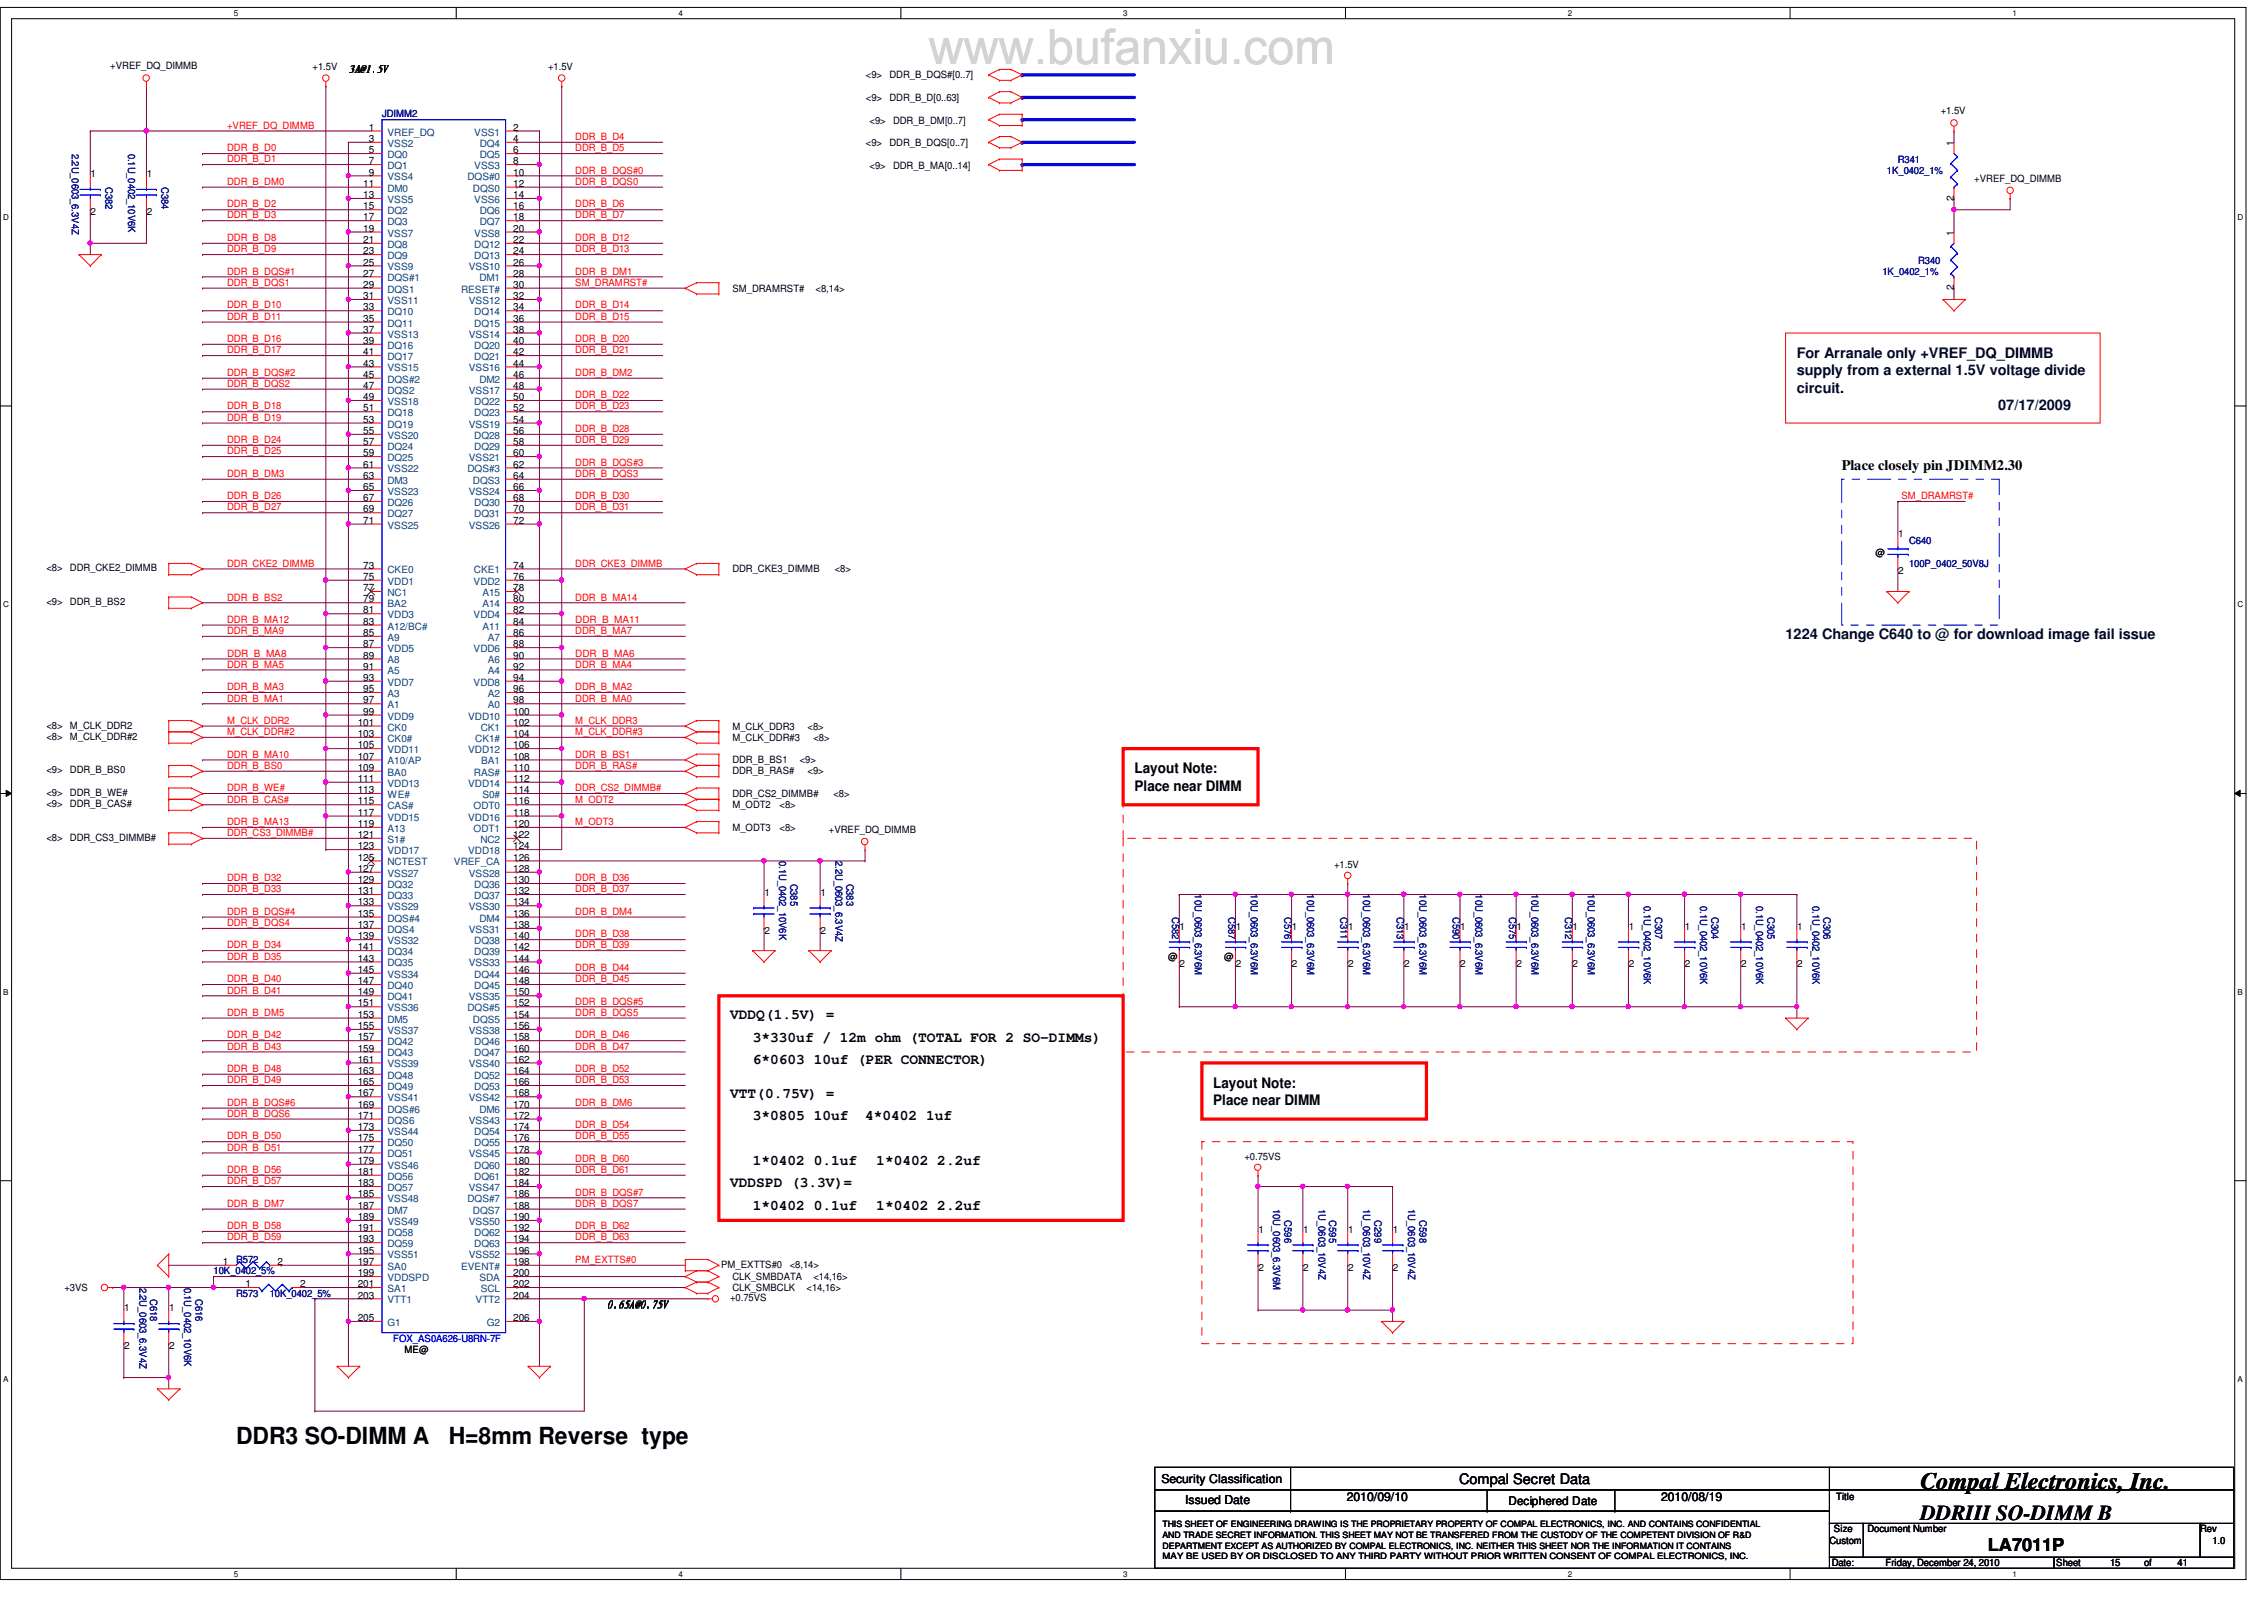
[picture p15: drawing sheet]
<svg xmlns="http://www.w3.org/2000/svg" width="297mm" height="210mm" viewBox="0 0 297 210" stroke-linecap="round" stroke-linejoin="round" font-family="sans-serif">
<defs><g id="words">
<g font-size="3.1">
<text x="31" y="189.5">DDR3 SO-DIMM A</text>
<text x="58.9" y="189.5">H=8mm Reverse type</text>
<text x="252" y="195.3">Compal Electronics, Inc.</text>
</g>
<text font-size="2.8" x="252" y="199.4">DDRIII SO-DIMM B</text>
<text font-size="2.3" x="260.8" y="203.5">LA7011P</text>
<g font-size="1.9" fill="#000040">
<text x="235.8" y="46.9">For Arranale only +VREF_DQ_DIMMB</text>
<text x="235.8" y="49.2">supply from a external 1.5V voltage divide</text>
<text x="235.8" y="51.5">circuit.</text>
<text x="262.2" y="53.8">07/17/2009</text>
<text x="234.3" y="83.8">1224 Change C640 to @ for download image fail issue</text>
</g>
<g font-size="1.9">
<text x="241.6" y="61.7">Place closely pin JDIMM2.30</text>
<text x="148.8" y="101.5">Layout Note:</text>
<text x="148.8" y="103.8">Place near DIMM</text>
<text x="95.8" y="133.7">VDDQ(1.5V) =</text>
<text x="98.8" y="136.7">3*330uf / 12m ohm (TOTAL FOR 2 SO-DIMMs)</text>
<text x="98.8" y="139.6">6*0603 10uf (PER CONNECTOR)</text>
<text x="159.2" y="142.7">Layout Note:</text>
<text x="95.8" y="144">VTT(0.75V) =</text>
<text x="98.8" y="147">3*0805 10uf</text>
<text x="113.5" y="147">4*0402 1uf</text>
<text x="159.2" y="145">Place near DIMM</text>
<text x="95.8" y="155.8">VDDSPD (3.3V)=</text>
<text x="98.8" y="152.9">1*0402 0.1uf</text>
<text x="115" y="152.9">1*0402 2.2uf</text>
<text x="98.8" y="158.7">1*0402 0.1uf</text>
<text x="115" y="158.7">1*0402 2.2uf</text>
<text x="191.4" y="194.6">Compal Secret Data</text>
</g>
<g font-size="1.6">
<text x="152.4" y="194.5">Security Classification</text>
<text x="155.5" y="197.3">Issued Date</text>
<text x="176.7" y="196.9">2010/09/10</text>
<text x="197.9" y="197.5">Deciphered Date</text>
<text x="217.9" y="196.9">2010/08/19</text>
</g>
<g font-size="1.3">
<text x="14.5" y="9.1">+VREF_DQ_DIMMB</text>
<text x="41" y="9.2">+1.5V</text>
<text x="45.8" y="9.4">3A@1.5V</text>
<text x="71.9" y="9.2">+1.5V</text>
<text x="113.6" y="10.3">&lt;9&gt;</text>
<text x="116.7" y="10.3">DDR_B_DQS#[0..7]</text>
<text x="48.4" y="17.1">1</text>
<text x="67.3" y="17.1">2</text>
<text x="113.6" y="13.2">&lt;9&gt;</text>
<text x="114.1" y="16.3">&lt;9&gt;</text>
<text x="116.7" y="13.2">DDR_B_D[0..63]</text>
<text x="117.2" y="16.3">DDR_B_DM[0..7]</text>
<text x="254.6" y="15">+1.5V</text>
<text x="11.9" y="23.2">1</text>
<text x="19.3" y="23.2">1</text>
<text x="48.4" y="18.6">3</text>
<text x="48.4" y="20.1">5</text>
<text x="48.4" y="21.5">7</text>
<text x="48.4" y="23">9</text>
<text x="67.3" y="18.6">4</text>
<text x="67.3" y="20.1">6</text>
<text x="67.3" y="21.5">8</text>
<text x="67.3" y="23">10</text>
<text x="113.6" y="19.1">&lt;9&gt;</text>
<text x="114.1" y="22.2">&lt;9&gt;</text>
<text x="116.7" y="19.1">DDR_B_DQS[0..7]</text>
<text x="117.2" y="22.2">DDR_B_MA[0..14]</text>
<text x="256.3" y="19.1" transform="rotate(-90 256.3 19.1)">1</text>
<text x="259" y="23.8">+VREF_DQ_DIMMB</text>
<text x="11.9" y="28.2">2</text>
<text x="19.3" y="28.2">2</text>
<text x="47.7" y="24.5">11</text>
<text x="47.7" y="26">13</text>
<text x="47.7" y="27.5">15</text>
<text x="47.7" y="28.9">17</text>
<text x="67.3" y="24.5">12</text>
<text x="67.3" y="26">14</text>
<text x="67.3" y="27.5">16</text>
<text x="67.3" y="28.9">18</text>
<text x="256.3" y="26.3" transform="rotate(-90 256.3 26.3)">2</text>
<text x="47.7" y="30.4">19</text>
<text x="47.7" y="31.9">21</text>
<text x="47.7" y="33.4">23</text>
<text x="47.7" y="34.8">25</text>
<text x="67.3" y="30.4">20</text>
<text x="67.3" y="31.9">22</text>
<text x="67.3" y="33.4">24</text>
<text x="67.3" y="34.8">26</text>
<text x="256.3" y="30.9" transform="rotate(-90 256.3 30.9)">1</text>
<text x="47.7" y="36.3">27</text>
<text x="47.7" y="37.8">29</text>
<text x="47.7" y="39.2">31</text>
<text x="47.7" y="40.7">33</text>
<text x="67.3" y="36.3">28</text>
<text x="67.3" y="37.8">30</text>
<text x="67.3" y="39.2">32</text>
<text x="67.3" y="40.7">34</text>
<text x="96.1" y="38.3">SM_DRAMRST#</text>
<text x="107" y="38.3">&lt;8,14&gt;</text>
<text x="256.3" y="38.1" transform="rotate(-90 256.3 38.1)">2</text>
<text x="47.7" y="42.2">35</text>
<text x="47.7" y="43.6">37</text>
<text x="47.7" y="45.1">39</text>
<text x="47.7" y="46.6">41</text>
<text x="67.3" y="42.2">36</text>
<text x="67.3" y="43.6">38</text>
<text x="67.3" y="45.1">40</text>
<text x="67.3" y="46.6">42</text>
<text x="47.7" y="48.1">43</text>
<text x="47.7" y="49.6">45</text>
<text x="47.7" y="51">47</text>
<text x="47.7" y="52.5">49</text>
<text x="47.7" y="54">51</text>
<text x="67.3" y="48.1">44</text>
<text x="67.3" y="49.6">46</text>
<text x="67.3" y="51">48</text>
<text x="67.3" y="52.5">50</text>
<text x="67.3" y="54">52</text>
<text x="47.7" y="55.5">53</text>
<text x="47.7" y="56.9">55</text>
<text x="47.7" y="58.4">57</text>
<text x="47.7" y="59.9">59</text>
<text x="67.3" y="55.5">54</text>
<text x="67.3" y="56.9">56</text>
<text x="67.3" y="58.4">58</text>
<text x="67.3" y="59.9">60</text>
<text x="47.7" y="61.3">61</text>
<text x="47.7" y="62.8">63</text>
<text x="47.7" y="64.3">65</text>
<text x="47.7" y="65.7">67</text>
<text x="67.3" y="61.3">62</text>
<text x="67.3" y="62.8">64</text>
<text x="67.3" y="64.3">66</text>
<text x="67.3" y="65.7">68</text>
<text x="47.7" y="67.2">69</text>
<text x="47.7" y="68.7">71</text>
<text x="67.3" y="67.2">70</text>
<text x="67.3" y="68.7">72</text>
<text x="249" y="70.4">1</text>
<text x="6.1" y="74.9">&lt;8&gt;</text>
<text x="9.2" y="74.9">DDR_CKE2_DIMMB</text>
<text x="47.7" y="74.6">73</text>
<text x="47.7" y="76.1">75</text>
<text x="47.7" y="77.6">77</text>
<text x="67.3" y="74.6">74</text>
<text x="67.3" y="76.1">76</text>
<text x="67.3" y="77.6">78</text>
<text x="96.1" y="75.1">DDR_CKE3_DIMMB</text>
<text x="109.5" y="75.1">&lt;8&gt;</text>
<text x="246.1" y="72.9">@</text>
<text x="249" y="75.4">2</text>
<text x="6.1" y="79.4">&lt;9&gt;</text>
<text x="9.2" y="79.4">DDR_B_BS2</text>
<text x="47.7" y="82">83</text>
<text x="47.7" y="83.4">85</text>
<text x="47.7" y="79">79</text>
<text x="47.7" y="80.5">81</text>
<text x="67.3" y="82">84</text>
<text x="67.3" y="83.4">86</text>
<text x="67.3" y="79">80</text>
<text x="67.3" y="80.5">82</text>
<text x="47.7" y="84.9">87</text>
<text x="47.7" y="86.4">89</text>
<text x="47.7" y="87.8">91</text>
<text x="47.7" y="89.3">93</text>
<text x="67.3" y="84.9">88</text>
<text x="67.3" y="86.4">90</text>
<text x="67.3" y="87.8">92</text>
<text x="67.3" y="89.3">94</text>
<text x="6.1" y="95.6">&lt;8&gt;</text>
<text x="9.2" y="95.6">M_CLK_DDR2</text>
<text x="46.9" y="95.2">101</text>
<text x="47.7" y="90.8">95</text>
<text x="47.7" y="92.3">97</text>
<text x="47.7" y="93.8">99</text>
<text x="67.3" y="90.8">96</text>
<text x="67.3" y="92.3">98</text>
<text x="67.3" y="93.8">100</text>
<text x="67.3" y="95.2">102</text>
<text x="96.1" y="95.7">M_CLK_DDR3</text>
<text x="106" y="95.7">&lt;8&gt;</text>
<text x="6.1" y="97">&lt;8&gt;</text>
<text x="6.1" y="101.5">&lt;9&gt;</text>
<text x="9.2" y="97">M_CLK_DDR#2</text>
<text x="9.2" y="101.5">DDR_B_BS0</text>
<text x="46.9" y="96.7">103</text>
<text x="46.9" y="98.2">105</text>
<text x="46.9" y="99.7">107</text>
<text x="46.9" y="101.1">109</text>
<text x="67.3" y="96.7">104</text>
<text x="67.3" y="98.2">106</text>
<text x="67.3" y="99.7">108</text>
<text x="67.3" y="101.1">110</text>
<text x="96.1" y="97.2">M_CLK_DDR#3</text>
<text x="96.1" y="100.1">DDR_B_BS1</text>
<text x="96.1" y="101.6">DDR_B_RAS#</text>
<text x="104.9" y="100.1">&lt;9&gt;</text>
<text x="106" y="101.6">&lt;9&gt;</text>
<text x="106.7" y="97.2">&lt;8&gt;</text>
<text x="6.1" y="104.4">&lt;9&gt;</text>
<text x="6.1" y="105.9">&lt;9&gt;</text>
<text x="9.2" y="104.4">DDR_B_WE#</text>
<text x="9.2" y="105.9">DDR_B_CAS#</text>
<text x="46.9" y="102.6">111</text>
<text x="46.9" y="104.1">113</text>
<text x="46.9" y="105.5">115</text>
<text x="46.9" y="107">117</text>
<text x="67.3" y="102.6">112</text>
<text x="67.3" y="104.1">114</text>
<text x="67.3" y="105.5">116</text>
<text x="67.3" y="107">118</text>
<text x="96.1" y="104.6">DDR_CS2_DIMMB#</text>
<text x="96.1" y="106">M_ODT2</text>
<text x="102.3" y="106">&lt;8&gt;</text>
<text x="109.3" y="104.6">&lt;8&gt;</text>
<text x="6.1" y="110.3">&lt;8&gt;</text>
<text x="9.2" y="110.3">DDR_CS3_DIMMB#</text>
<text x="46.9" y="108.5">119</text>
<text x="46.9" y="109.9">121</text>
<text x="46.9" y="111.4">123</text>
<text x="46.9" y="112.9">125</text>
<text x="67.3" y="108.5">120</text>
<text x="67.3" y="109.9">122</text>
<text x="67.3" y="111.4">124</text>
<text x="67.3" y="112.9">126</text>
<text x="96.1" y="109">M_ODT3</text>
<text x="102.3" y="109">&lt;8&gt;</text>
<text x="108.8" y="109.3">+VREF_DQ_DIMMB</text>
<text x="175" y="113.8">+1.5V</text>
<text x="46.9" y="114.4">127</text>
<text x="46.9" y="115.9">129</text>
<text x="46.9" y="117.3">131</text>
<text x="46.9" y="118.8">133</text>
<text x="67.3" y="114.4">128</text>
<text x="67.3" y="115.9">130</text>
<text x="67.3" y="117.3">132</text>
<text x="67.3" y="118.8">134</text>
<text x="100.3" y="117.5">1</text>
<text x="107.7" y="117.5">1</text>
<text x="46.9" y="120.3">135</text>
<text x="46.9" y="121.8">137</text>
<text x="46.9" y="123.2">139</text>
<text x="46.9" y="124.7">141</text>
<text x="67.3" y="120.3">136</text>
<text x="67.3" y="121.8">138</text>
<text x="67.3" y="123.2">140</text>
<text x="67.3" y="124.7">142</text>
<text x="100.3" y="122.5">2</text>
<text x="107.7" y="122.5">2</text>
<text x="153.2" y="125.9">@</text>
<text x="154.8" y="122">1</text>
<text x="160.6" y="125.9">@</text>
<text x="162.1" y="122">1</text>
<text x="169.5" y="122">1</text>
<text x="176.9" y="122">1</text>
<text x="184.2" y="122">1</text>
<text x="191.6" y="122">1</text>
<text x="199" y="122">1</text>
<text x="206.3" y="122">1</text>
<text x="213.7" y="122">1</text>
<text x="221.1" y="122">1</text>
<text x="228.4" y="122">1</text>
<text x="235.8" y="122">1</text>
<text x="46.9" y="126.2">143</text>
<text x="46.9" y="127.6">145</text>
<text x="46.9" y="129.1">147</text>
<text x="46.9" y="130.6">149</text>
<text x="67.3" y="126.2">144</text>
<text x="67.3" y="127.6">146</text>
<text x="67.3" y="129.1">148</text>
<text x="67.3" y="130.6">150</text>
<text x="154.8" y="126.9">2</text>
<text x="162.1" y="126.9">2</text>
<text x="169.5" y="126.9">2</text>
<text x="176.9" y="126.9">2</text>
<text x="184.2" y="126.9">2</text>
<text x="191.6" y="126.9">2</text>
<text x="199" y="126.9">2</text>
<text x="206.3" y="126.9">2</text>
<text x="213.7" y="126.9">2</text>
<text x="221.1" y="126.9">2</text>
<text x="228.4" y="126.9">2</text>
<text x="235.8" y="126.9">2</text>
<text x="46.9" y="132">151</text>
<text x="46.9" y="133.5">153</text>
<text x="46.9" y="135">155</text>
<text x="46.9" y="136.5">157</text>
<text x="46.9" y="138">159</text>
<text x="67.3" y="132">152</text>
<text x="67.3" y="133.5">154</text>
<text x="67.3" y="135">156</text>
<text x="67.3" y="136.5">158</text>
<text x="67.3" y="138">160</text>
<text x="46.9" y="139.4">161</text>
<text x="46.9" y="140.9">163</text>
<text x="46.9" y="142.4">165</text>
<text x="46.9" y="143.8">167</text>
<text x="67.3" y="139.4">162</text>
<text x="67.3" y="140.9">164</text>
<text x="67.3" y="142.4">166</text>
<text x="67.3" y="143.8">168</text>
<text x="46.9" y="145.3">169</text>
<text x="46.9" y="146.8">171</text>
<text x="46.9" y="148.3">173</text>
<text x="46.9" y="149.7">175</text>
<text x="67.3" y="145.3">170</text>
<text x="67.3" y="146.8">172</text>
<text x="67.3" y="148.3">174</text>
<text x="67.3" y="149.7">176</text>
<text x="46.9" y="151.2">177</text>
<text x="46.9" y="152.7">179</text>
<text x="46.9" y="154.1">181</text>
<text x="46.9" y="155.6">183</text>
<text x="67.3" y="151.2">178</text>
<text x="67.3" y="152.7">180</text>
<text x="67.3" y="154.1">182</text>
<text x="67.3" y="155.6">184</text>
<text x="163.3" y="152.1">+0.75VS</text>
<text x="46.9" y="157.1">185</text>
<text x="46.9" y="158.6">187</text>
<text x="46.9" y="160.1">189</text>
<text x="46.9" y="161.5">191</text>
<text x="67.3" y="157.1">186</text>
<text x="67.3" y="158.6">188</text>
<text x="67.3" y="160.1">190</text>
<text x="67.3" y="161.5">192</text>
<text x="165.1" y="161.7">1</text>
<text x="171" y="161.7">1</text>
<text x="176.9" y="161.7">1</text>
<text x="182.7" y="161.7">1</text>
<text x="29.2" y="165.9">1</text>
<text x="36.4" y="165.9">2</text>
<text x="46.9" y="163">193</text>
<text x="46.9" y="164.5">195</text>
<text x="46.9" y="165.9">197</text>
<text x="46.9" y="167.4">199</text>
<text x="67.3" y="163">194</text>
<text x="67.3" y="164.5">196</text>
<text x="67.3" y="165.9">198</text>
<text x="67.3" y="167.4">200</text>
<text x="94.6" y="166.4">PM_EXTTS#0</text>
<text x="96.1" y="167.9">CLK_SMBDATA</text>
<text x="103.6" y="166.4">&lt;8,14&gt;</text>
<text x="106.7" y="167.9">&lt;14,16&gt;</text>
<text x="165.1" y="166.7">2</text>
<text x="171" y="166.7">2</text>
<text x="176.9" y="166.7">2</text>
<text x="182.7" y="166.7">2</text>
<text x="8.5" y="169.4">+3VS</text>
<text x="16.3" y="172">1</text>
<text x="22.2" y="172">1</text>
<text x="32.2" y="168.9">1</text>
<text x="39.4" y="168.9">2</text>
<text x="46.9" y="168.9">201</text>
<text x="46.9" y="170.3">203</text>
<text x="46.9" y="173.3">205</text>
<text x="67.3" y="168.9">202</text>
<text x="67.3" y="170.3">204</text>
<text x="67.3" y="173.3">206</text>
<text x="79.7" y="171.4">0.65A@0.75V</text>
<text x="95.8" y="170.7">+0.75VS</text>
<text x="96.1" y="169.4">CLK_SMBCLK</text>
<text x="105.8" y="169.4">&lt;14,16&gt;</text>
<text x="16.3" y="177">2</text>
<text x="22.2" y="177">2</text>
<text x="53.1" y="177.5">ME@</text>
<text x="240.9" y="196.8">Title</text>
<text x="240" y="202.5">Custom</text>
<text x="240.6" y="201">Size</text>
<text x="245" y="201">Document Number</text>
<text x="288.7" y="201">Rev</text>
<text x="290.3" y="202.5">1.0</text>
<text x="240.3" y="205.5">Date:</text>
<text x="247.4" y="205.5">Friday, December 24, 2010</text>
<text x="269.8" y="205.5">Sheet</text>
<text x="276.9" y="205.5">15</text>
<text x="281.3" y="205.5">of</text>
<text x="285.7" y="205.5">41</text>
</g>
<g font-size="1.3" fill="#f00">
<text x="29.8" y="16.9">+VREF_DQ_DIMMB</text>
<text x="29.8" y="19.9">DDR_B_D0</text>
<text x="29.8" y="21.3">DDR_B_D1</text>
<text x="75.5" y="19.9">DDR_B_D5</text>
<text x="75.5" y="22.8">DDR_B_DQS#0</text>
<text x="75.5" y="18.4">DDR_B_D4</text>
<text x="29.8" y="27.2">DDR_B_D2</text>
<text x="29.8" y="24.3">DDR_B_DM0</text>
<text x="29.8" y="28.7">DDR_B_D3</text>
<text x="75.5" y="27.2">DDR_B_D6</text>
<text x="75.5" y="24.3">DDR_B_DQS0</text>
<text x="75.5" y="28.7">DDR_B_D7</text>
<text x="29.8" y="33.1">DDR_B_D9</text>
<text x="29.8" y="31.6">DDR_B_D8</text>
<text x="75.5" y="31.6">DDR_B_D12</text>
<text x="75.5" y="33.1">DDR_B_D13</text>
<text x="29.8" y="40.5">DDR_B_D10</text>
<text x="29.8" y="36">DDR_B_DQS#1</text>
<text x="29.8" y="42">DDR_B_D11</text>
<text x="29.8" y="37.5">DDR_B_DQS1</text>
<text x="75.5" y="40.5">DDR_B_D14</text>
<text x="75.5" y="36">DDR_B_DM1</text>
<text x="75.5" y="37.5">SM_DRAMRST#</text>
<text x="75.5" y="42">DDR_B_D15</text>
<text x="29.8" y="44.9">DDR_B_D16</text>
<text x="29.8" y="46.4">DDR_B_D17</text>
<text x="75.5" y="44.9">DDR_B_D20</text>
<text x="75.5" y="46.4">DDR_B_D21</text>
<text x="29.8" y="50.8">DDR_B_DQS2</text>
<text x="29.8" y="53.7">DDR_B_D18</text>
<text x="29.8" y="49.3">DDR_B_DQS#2</text>
<text x="75.5" y="52.2">DDR_B_D22</text>
<text x="75.5" y="49.3">DDR_B_DM2</text>
<text x="75.5" y="53.7">DDR_B_D23</text>
<text x="29.8" y="59.6">DDR_B_D25</text>
<text x="29.8" y="55.2">DDR_B_D19</text>
<text x="29.8" y="58.1">DDR_B_D24</text>
<text x="75.5" y="56.7">DDR_B_D28</text>
<text x="75.5" y="58.1">DDR_B_D29</text>
<text x="29.8" y="65.5">DDR_B_D26</text>
<text x="29.8" y="62.6">DDR_B_DM3</text>
<text x="75.5" y="65.5">DDR_B_D30</text>
<text x="75.5" y="62.6">DDR_B_DQS3</text>
<text x="75.5" y="61.1">DDR_B_DQS#3</text>
<text x="249.5" y="65.5">SM_DRAMRST#</text>
<text x="29.8" y="67">DDR_B_D27</text>
<text x="75.5" y="67">DDR_B_D31</text>
<text x="29.8" y="74.3">DDR_CKE2_DIMMB</text>
<text x="75.5" y="74.3">DDR_CKE3_DIMMB</text>
<text x="29.8" y="81.7">DDR_B_MA12</text>
<text x="29.8" y="83.2">DDR_B_MA9</text>
<text x="29.8" y="78.8">DDR_B_BS2</text>
<text x="75.5" y="83.2">DDR_B_MA7</text>
<text x="75.5" y="78.8">DDR_B_MA14</text>
<text x="75.5" y="81.7">DDR_B_MA11</text>
<text x="29.8" y="86.1">DDR_B_MA8</text>
<text x="29.8" y="87.6">DDR_B_MA5</text>
<text x="75.5" y="86.1">DDR_B_MA6</text>
<text x="75.5" y="87.6">DDR_B_MA4</text>
<text x="29.8" y="90.6">DDR_B_MA3</text>
<text x="29.8" y="92">DDR_B_MA1</text>
<text x="29.8" y="95">M_CLK_DDR2</text>
<text x="75.5" y="92">DDR_B_MA0</text>
<text x="75.5" y="95">M_CLK_DDR3</text>
<text x="75.5" y="90.6">DDR_B_MA2</text>
<text x="29.8" y="99.4">DDR_B_MA10</text>
<text x="29.8" y="100.9">DDR_B_BS0</text>
<text x="29.8" y="96.4">M_CLK_DDR#2</text>
<text x="75.5" y="99.4">DDR_B_BS1</text>
<text x="75.5" y="100.9">DDR_B_RAS#</text>
<text x="75.5" y="96.4">M_CLK_DDR#3</text>
<text x="29.8" y="103.8">DDR_B_WE#</text>
<text x="29.8" y="105.3">DDR_B_CAS#</text>
<text x="75.5" y="103.8">DDR_CS2_DIMMB#</text>
<text x="75.5" y="105.3">M_ODT2</text>
<text x="29.8" y="109.7">DDR_CS3_DIMMB#</text>
<text x="29.8" y="108.2">DDR_B_MA13</text>
<text x="75.5" y="108.2">M_ODT3</text>
<text x="29.8" y="117.1">DDR_B_D33</text>
<text x="29.8" y="115.6">DDR_B_D32</text>
<text x="75.5" y="115.6">DDR_B_D36</text>
<text x="75.5" y="117.1">DDR_B_D37</text>
<text x="29.8" y="125.9">DDR_B_D35</text>
<text x="29.8" y="121.5">DDR_B_DQS4</text>
<text x="29.8" y="120">DDR_B_DQS#4</text>
<text x="29.8" y="124.4">DDR_B_D34</text>
<text x="75.5" y="124.4">DDR_B_D39</text>
<text x="75.5" y="120">DDR_B_DM4</text>
<text x="75.5" y="123">DDR_B_D38</text>
<text x="29.8" y="128.9">DDR_B_D40</text>
<text x="29.8" y="130.3">DDR_B_D41</text>
<text x="75.5" y="131.8">DDR_B_DQS#5</text>
<text x="75.5" y="127.4">DDR_B_D44</text>
<text x="75.5" y="128.9">DDR_B_D45</text>
<text x="29.8" y="136.2">DDR_B_D42</text>
<text x="29.8" y="133.3">DDR_B_DM5</text>
<text x="29.8" y="137.7">DDR_B_D43</text>
<text x="75.5" y="136.2">DDR_B_D46</text>
<text x="75.5" y="133.3">DDR_B_DQS5</text>
<text x="75.5" y="137.7">DDR_B_D47</text>
<text x="29.8" y="142.1">DDR_B_D49</text>
<text x="29.8" y="140.6">DDR_B_D48</text>
<text x="75.5" y="140.6">DDR_B_D52</text>
<text x="75.5" y="142.1">DDR_B_D53</text>
<text x="29.8" y="146.5">DDR_B_DQS6</text>
<text x="29.8" y="145.1">DDR_B_DQS#6</text>
<text x="29.8" y="149.5">DDR_B_D50</text>
<text x="75.5" y="145.1">DDR_B_DM6</text>
<text x="75.5" y="148">DDR_B_D54</text>
<text x="75.5" y="149.5">DDR_B_D55</text>
<text x="29.8" y="155.4">DDR_B_D57</text>
<text x="29.8" y="151">DDR_B_D51</text>
<text x="29.8" y="153.9">DDR_B_D56</text>
<text x="75.5" y="152.4">DDR_B_D60</text>
<text x="75.5" y="153.9">DDR_B_D61</text>
<text x="29.8" y="161.2">DDR_B_D58</text>
<text x="29.8" y="158.3">DDR_B_DM7</text>
<text x="75.5" y="158.3">DDR_B_DQS7</text>
<text x="75.5" y="156.8">DDR_B_DQS#7</text>
<text x="75.5" y="161.2">DDR_B_D62</text>
<text x="29.8" y="162.7">DDR_B_D59</text>
<text x="75.5" y="162.7">DDR_B_D63</text>
<text x="75.5" y="165.7">PM_EXTTS#0</text>
</g>
<g font-size="1.3" fill="#000080">
<text x="50.1" y="15.4">JDIMM2</text>
<text x="9.4" y="20.2" transform="rotate(90 9.4 20.2)">2.2U_0603_6.3V4Z</text>
<text x="16.8" y="20.2" transform="rotate(90 16.8 20.2)">0.1U_0402_10V6K</text>
<text x="247.6" y="22.8">1K_0402_1%</text>
<text x="249" y="21.3">R341</text>
<text x="13.8" y="24.6" transform="rotate(90 13.8 24.6)">C382</text>
<text x="21.2" y="24.6" transform="rotate(90 21.2 24.6)">C384</text>
<text x="251.7" y="34.6">R340</text>
<text x="247" y="36.1">1K_0402_1%</text>
<text x="250.5" y="71.4">C640</text>
<text x="250.5" y="74.3">100P_0402_50V8J</text>
<text x="102.2" y="112.9" transform="rotate(90 102.2 112.9)">0.1U_0402_10V6K</text>
<text x="109.6" y="112.9" transform="rotate(90 109.6 112.9)">2.2U_0603_6.3V4Z</text>
<text x="103.7" y="115.9" transform="rotate(90 103.7 115.9)">C385</text>
<text x="111.1" y="115.9" transform="rotate(90 111.1 115.9)">C383</text>
<text x="156.8" y="117.3" transform="rotate(90 156.8 117.3)">10U_0603_6.3V6M</text>
<text x="164.1" y="117.3" transform="rotate(90 164.1 117.3)">10U_0603_6.3V6M</text>
<text x="171.5" y="117.3" transform="rotate(90 171.5 117.3)">10U_0603_6.3V6M</text>
<text x="178.9" y="117.3" transform="rotate(90 178.9 117.3)">10U_0603_6.3V6M</text>
<text x="186.2" y="117.3" transform="rotate(90 186.2 117.3)">10U_0603_6.3V6M</text>
<text x="193.6" y="117.3" transform="rotate(90 193.6 117.3)">10U_0603_6.3V6M</text>
<text x="201" y="117.3" transform="rotate(90 201 117.3)">10U_0603_6.3V6M</text>
<text x="208.3" y="117.3" transform="rotate(90 208.3 117.3)">10U_0603_6.3V6M</text>
<text x="215.7" y="118.8" transform="rotate(90 215.7 118.8)">0.1U_0402_10V6K</text>
<text x="223.1" y="118.8" transform="rotate(90 223.1 118.8)">0.1U_0402_10V6K</text>
<text x="230.4" y="118.8" transform="rotate(90 230.4 118.8)">0.1U_0402_10V6K</text>
<text x="237.8" y="118.8" transform="rotate(90 237.8 118.8)">0.1U_0402_10V6K</text>
<text x="153.8" y="120.3" transform="rotate(90 153.8 120.3)">C582</text>
<text x="161.2" y="120.3" transform="rotate(90 161.2 120.3)">C587</text>
<text x="168.5" y="120.3" transform="rotate(90 168.5 120.3)">C576</text>
<text x="175.9" y="120.3" transform="rotate(90 175.9 120.3)">C311</text>
<text x="183.3" y="120.3" transform="rotate(90 183.3 120.3)">C313</text>
<text x="190.6" y="120.3" transform="rotate(90 190.6 120.3)">C590</text>
<text x="198" y="120.3" transform="rotate(90 198 120.3)">C575</text>
<text x="205.4" y="120.3" transform="rotate(90 205.4 120.3)">C312</text>
<text x="217.2" y="120.3" transform="rotate(90 217.2 120.3)">C307</text>
<text x="224.5" y="120.3" transform="rotate(90 224.5 120.3)">C304</text>
<text x="231.9" y="120.3" transform="rotate(90 231.9 120.3)">C305</text>
<text x="239.3" y="120.3" transform="rotate(90 239.3 120.3)">C306</text>
<text x="167" y="158.6" transform="rotate(90 167 158.6)">10U_0603_6.3V6M</text>
<text x="168.5" y="160.1" transform="rotate(90 168.5 160.1)">C596</text>
<text x="173" y="158.6" transform="rotate(90 173 158.6)">1U_0603_10V4Z</text>
<text x="174.4" y="160.1" transform="rotate(90 174.4 160.1)">C595</text>
<text x="178.9" y="158.6" transform="rotate(90 178.9 158.6)">1U_0603_10V4Z</text>
<text x="180.3" y="160.1" transform="rotate(90 180.3 160.1)">C299</text>
<text x="184.7" y="158.6" transform="rotate(90 184.7 158.6)">1U_0603_10V4Z</text>
<text x="186.2" y="160.1" transform="rotate(90 186.2 160.1)">C598</text>
<text x="28" y="167.2">10K_0402_5%</text>
<text x="31" y="165.7">R572</text>
<text x="18.3" y="168.9" transform="rotate(90 18.3 168.9)">2.2U_0603_6.3V4Z</text>
<text x="19.7" y="170.4" transform="rotate(90 19.7 170.4)">C618</text>
<text x="24.2" y="168.9" transform="rotate(90 24.2 168.9)">0.1U_0402_10V6K</text>
<text x="25.7" y="170.4" transform="rotate(90 25.7 170.4)">C616</text>
<text x="31" y="170.1">R573</text>
<text x="35.4" y="170.1">10K_0402_5%</text>
</g>
<g font-size="1.3" fill="#004080">
<text x="50.8" y="17.8">VREF_DQ</text>
<text x="62.2" y="17.8">VSS1</text>
<text x="50.8" y="19.3">VSS2</text>
<text x="50.8" y="20.7">DQ0</text>
<text x="50.8" y="22.2">DQ1</text>
<text x="50.8" y="23.7">VSS4</text>
<text x="61.3" y="23.7">DQS#0</text>
<text x="62.2" y="22.2">VSS3</text>
<text x="62.9" y="19.3">DQ4</text>
<text x="62.9" y="20.7">DQ5</text>
<text x="50.8" y="25.1">DM0</text>
<text x="50.8" y="26.6">VSS5</text>
<text x="50.8" y="28.1">DQ2</text>
<text x="50.8" y="29.5">DQ3</text>
<text x="62.1" y="25.1">DQS0</text>
<text x="62.2" y="26.6">VSS6</text>
<text x="62.9" y="28.1">DQ6</text>
<text x="62.9" y="29.5">DQ7</text>
<text x="50.8" y="31">VSS7</text>
<text x="50.8" y="32.5">DQ8</text>
<text x="50.8" y="34">DQ9</text>
<text x="50.8" y="35.5">VSS9</text>
<text x="61.5" y="35.5">VSS10</text>
<text x="62.2" y="31">VSS8</text>
<text x="62.2" y="32.5">DQ12</text>
<text x="62.2" y="34">DQ13</text>
<text x="50.8" y="36.9">DQS#1</text>
<text x="50.8" y="38.4">DQS1</text>
<text x="50.8" y="39.9">VSS11</text>
<text x="50.8" y="41.4">DQ10</text>
<text x="60.5" y="38.4">RESET#</text>
<text x="61.5" y="39.9">VSS12</text>
<text x="62.2" y="41.4">DQ14</text>
<text x="62.9" y="36.9">DM1</text>
<text x="50.8" y="42.8">DQ11</text>
<text x="50.8" y="44.3">VSS13</text>
<text x="50.8" y="45.8">DQ16</text>
<text x="50.8" y="47.2">DQ17</text>
<text x="61.5" y="44.3">VSS14</text>
<text x="62.2" y="42.8">DQ15</text>
<text x="62.2" y="45.8">DQ20</text>
<text x="62.2" y="47.2">DQ21</text>
<text x="50.8" y="48.7">VSS15</text>
<text x="50.8" y="50.2">DQS#2</text>
<text x="50.8" y="51.6">DQS2</text>
<text x="50.8" y="53.1">VSS18</text>
<text x="61.5" y="48.7">VSS16</text>
<text x="61.5" y="51.6">VSS17</text>
<text x="62.2" y="53.1">DQ22</text>
<text x="62.9" y="50.2">DM2</text>
<text x="50.8" y="54.6">DQ18</text>
<text x="50.8" y="56.1">DQ19</text>
<text x="50.8" y="57.6">VSS20</text>
<text x="50.8" y="59">DQ24</text>
<text x="61.5" y="56.1">VSS19</text>
<text x="62.2" y="54.6">DQ23</text>
<text x="62.2" y="57.6">DQ28</text>
<text x="62.2" y="59">DQ29</text>
<text x="50.8" y="60.5">DQ25</text>
<text x="50.8" y="62">VSS22</text>
<text x="50.8" y="63.5">DM3</text>
<text x="50.8" y="64.9">VSS23</text>
<text x="61.3" y="62">DQS#3</text>
<text x="61.5" y="60.5">VSS21</text>
<text x="61.5" y="64.9">VSS24</text>
<text x="62.1" y="63.5">DQS3</text>
<text x="50.8" y="66.4">DQ26</text>
<text x="50.8" y="67.9">DQ27</text>
<text x="50.8" y="69.3">VSS25</text>
<text x="61.5" y="69.3">VSS26</text>
<text x="62.2" y="66.4">DQ30</text>
<text x="62.2" y="67.9">DQ31</text>
<text x="50.8" y="75.2">CKE0</text>
<text x="50.8" y="76.7">VDD1</text>
<text x="62.1" y="76.7">VDD2</text>
<text x="62.2" y="75.2">CKE1</text>
<text x="50.8" y="82.6">A12/BC#</text>
<text x="50.8" y="78.2">NC1</text>
<text x="50.8" y="79.7">BA2</text>
<text x="50.8" y="81.1">VDD3</text>
<text x="62.1" y="81.1">VDD4</text>
<text x="63.3" y="82.6">A11</text>
<text x="63.3" y="78.2">A15</text>
<text x="63.3" y="79.7">A14</text>
<text x="50.8" y="84.1">A9</text>
<text x="50.8" y="85.6">VDD5</text>
<text x="50.8" y="87">A8</text>
<text x="50.8" y="88.5">A5</text>
<text x="50.8" y="90">VDD7</text>
<text x="62.1" y="85.6">VDD6</text>
<text x="62.1" y="90">VDD8</text>
<text x="64" y="84.1">A7</text>
<text x="64" y="87">A6</text>
<text x="64" y="88.5">A4</text>
<text x="50.8" y="91.4">A3</text>
<text x="50.8" y="92.9">A1</text>
<text x="50.8" y="94.4">VDD9</text>
<text x="50.8" y="95.8">CK0</text>
<text x="61.4" y="94.4">VDD10</text>
<text x="63.1" y="95.8">CK1</text>
<text x="64" y="91.4">A2</text>
<text x="64" y="92.9">A0</text>
<text x="50.8" y="97.3">CK0#</text>
<text x="50.8" y="98.8">VDD11</text>
<text x="50.8" y="100.3">A10/AP</text>
<text x="50.8" y="101.8">BA0</text>
<text x="61.4" y="98.8">VDD12</text>
<text x="62.2" y="101.8">RAS#</text>
<text x="62.4" y="97.3">CK1#</text>
<text x="63.1" y="100.3">BA1</text>
<text x="50.8" y="103.2">VDD13</text>
<text x="50.8" y="104.7">WE#</text>
<text x="50.8" y="106.2">CAS#</text>
<text x="50.8" y="107.7">VDD15</text>
<text x="61.4" y="103.2">VDD14</text>
<text x="61.4" y="107.7">VDD16</text>
<text x="62.1" y="106.2">ODT0</text>
<text x="63.3" y="104.7">S0#</text>
<text x="50.8" y="109.1">A13</text>
<text x="50.8" y="110.6">S1#</text>
<text x="50.8" y="112.1">VDD17</text>
<text x="50.8" y="113.5">NCTEST</text>
<text x="59.6" y="113.5">VREF_CA</text>
<text x="61.4" y="112.1">VDD18</text>
<text x="62.1" y="109.1">ODT1</text>
<text x="63" y="110.6">NC2</text>
<text x="50.8" y="115">VSS27</text>
<text x="50.8" y="116.5">DQ32</text>
<text x="50.8" y="117.9">DQ33</text>
<text x="50.8" y="119.4">VSS29</text>
<text x="61.5" y="115">VSS28</text>
<text x="61.5" y="119.4">VSS30</text>
<text x="62.2" y="116.5">DQ36</text>
<text x="62.2" y="117.9">DQ37</text>
<text x="50.8" y="120.9">DQS#4</text>
<text x="50.8" y="122.4">DQS4</text>
<text x="50.8" y="123.9">VSS32</text>
<text x="50.8" y="125.3">DQ34</text>
<text x="61.5" y="122.4">VSS31</text>
<text x="62.2" y="123.9">DQ38</text>
<text x="62.2" y="125.3">DQ39</text>
<text x="62.9" y="120.9">DM4</text>
<text x="50.8" y="126.8">DQ35</text>
<text x="50.8" y="128.3">VSS34</text>
<text x="50.8" y="129.8">DQ40</text>
<text x="50.8" y="131.2">DQ41</text>
<text x="61.5" y="126.8">VSS33</text>
<text x="61.5" y="131.2">VSS35</text>
<text x="62.2" y="128.3">DQ44</text>
<text x="62.2" y="129.8">DQ45</text>
<text x="50.8" y="132.7">VSS36</text>
<text x="50.8" y="134.2">DM5</text>
<text x="50.8" y="135.6">VSS37</text>
<text x="50.8" y="137.1">DQ42</text>
<text x="61.3" y="132.7">DQS#5</text>
<text x="61.5" y="135.6">VSS38</text>
<text x="62.1" y="134.2">DQS5</text>
<text x="62.2" y="137.1">DQ46</text>
<text x="50.8" y="138.6">DQ43</text>
<text x="50.8" y="140">VSS39</text>
<text x="50.8" y="141.5">DQ48</text>
<text x="50.8" y="143">DQ49</text>
<text x="61.5" y="140">VSS40</text>
<text x="62.2" y="138.6">DQ47</text>
<text x="62.2" y="141.5">DQ52</text>
<text x="62.2" y="143">DQ53</text>
<text x="50.8" y="144.5">VSS41</text>
<text x="50.8" y="146">DQS#6</text>
<text x="50.8" y="147.4">DQS6</text>
<text x="50.8" y="148.9">VSS44</text>
<text x="61.5" y="144.5">VSS42</text>
<text x="61.5" y="147.4">VSS43</text>
<text x="62.2" y="148.9">DQ54</text>
<text x="62.9" y="146">DM6</text>
<text x="50.8" y="150.4">DQ50</text>
<text x="50.8" y="151.8">DQ51</text>
<text x="50.8" y="153.3">VSS46</text>
<text x="50.8" y="154.8">DQ56</text>
<text x="61.5" y="151.8">VSS45</text>
<text x="62.2" y="150.4">DQ55</text>
<text x="62.2" y="153.3">DQ60</text>
<text x="62.2" y="154.8">DQ61</text>
<text x="50.8" y="156.3">DQ57</text>
<text x="50.8" y="157.7">VSS48</text>
<text x="50.8" y="159.2">DM7</text>
<text x="50.8" y="160.7">VSS49</text>
<text x="61.3" y="157.7">DQS#7</text>
<text x="61.5" y="156.3">VSS47</text>
<text x="61.5" y="160.7">VSS50</text>
<text x="62.1" y="159.2">DQS7</text>
<text x="50.8" y="162.1">DQ58</text>
<text x="50.8" y="163.6">DQ59</text>
<text x="50.8" y="165.1">VSS51</text>
<text x="50.8" y="166.6">SA0</text>
<text x="60.5" y="166.6">EVENT#</text>
<text x="61.5" y="165.1">VSS52</text>
<text x="62.2" y="162.1">DQ62</text>
<text x="62.2" y="163.6">DQ63</text>
<text x="50.8" y="168.1">VDDSPD</text>
<text x="50.8" y="169.5">SA1</text>
<text x="50.8" y="171">VTT1</text>
<text x="50.8" y="173.9">G1</text>
<text x="62.4" y="171">VTT2</text>
<text x="62.9" y="168.1">SDA</text>
<text x="63.1" y="169.5">SCL</text>
<text x="63.9" y="173.9">G2</text>
</g>
<text font-size="1.3" fill="#00f" x="51.6" y="176">FOX_AS0A626-U8RN-7F</text>
<g font-size="1.1">
<text x="30.7" y="2.1">5</text>
<text x="89" y="2.1">4</text>
<text x="147.4" y="2.1">3</text>
<text x="205.7" y="2.1">2</text>
<text x="264" y="2.1">1</text>
<text x=".4" y="28.8">D</text>
<text x="293.6" y="28.8">D</text>
<text x=".4" y="79.6">C</text>
<text x="293.6" y="79.6">C</text>
<text x=".4" y="130.5">B</text>
<text x="293.6" y="130.5">B</text>
<text x=".4" y="181.3">A</text>
<text x="293.6" y="181.3">A</text>
<text x="152.5" y="203.2">DEPARTMENT EXCEPT AS AUTHORIZED BY COMPAL ELECTRONICS, INC. NEITHER THIS SHEET NOR THE INFORMATION IT CONTAINS</text>
<text x="152.5" y="200.4">THIS SHEET OF ENGINEERING DRAWING IS THE PROPRIETARY PROPERTY OF COMPAL ELECTRONICS, INC. AND CONTAINS CONFIDENTIAL</text>
<text x="152.5" y="201.8">AND TRADE SECRET INFORMATION. THIS SHEET MAY NOT BE TRANSFERED FROM THE CUSTODY OF THE COMPETENT DIVISION OF R&amp;D</text>
<text x="30.7" y="206.9">5</text>
<text x="89" y="206.9">4</text>
<text x="147.4" y="206.9">3</text>
<text x="152.5" y="204.6">MAY BE USED BY OR DISCLOSED TO ANY THIRD PARTY WITHOUT PRIOR WRITTEN CONSENT OF COMPAL ELECTRONICS, INC.</text>
<text x="205.7" y="206.9">2</text>
<text x="264" y="206.9">1</text>
</g>
</g></defs>
<path d="M0 1h294.7v206.2h-294.7zM1.5 2.5h291.7v203.2h-291.7z" fill="none" stroke="#000" stroke-width=".13"/>
<g fill="#fff">
<path d="M30.7 1.1h.6v1.2h-.6z"/>
<path d="M30.7 205.9h.6v1.2h-.6z"/>
</g>
<path d="M59.9 1v1.5M59.9 205.7v1.5" fill="none" stroke="#000" stroke-width=".13"/>
<g fill="#fff">
<path d="M89 1.1h.6v1.2h-.6z"/>
<path d="M89 205.9h.6v1.2h-.6z"/>
</g>
<path d="M118.2 1v1.5M118.2 205.7v1.5" fill="none" stroke="#000" stroke-width=".13"/>
<g fill="#fff">
<path d="M147.4 1.1h.6v1.2h-.6z"/>
<path d="M147.4 205.9h.6v1.2h-.6z"/>
</g>
<path d="M176.5 1v1.5M176.5 205.7v1.5" fill="none" stroke="#000" stroke-width=".13"/>
<g fill="#fff">
<path d="M205.7 1.1h.6v1.2h-.6z"/>
<path d="M205.7 205.9h.6v1.2h-.6z"/>
</g>
<path d="M234.9 1v1.5M234.9 205.7v1.5" fill="none" stroke="#000" stroke-width=".13"/>
<g fill="#fff">
<path d="M264 1.1h.6v1.2h-.6z"/>
<path d="M264 205.9h.6v1.2h-.6z"/>
<path d="M.4 27.9h.8v1.1h-.8z"/>
<path d="M293.6 27.9h.7v1.1h-.7z"/>
<path d="M.4 78.7h.8v1.1h-.8z"/>
<path d="M293.6 78.7h.7v1.1h-.7z"/>
</g>
<path d="M0 53.3h1.5M293.2 53.3h1.5" fill="none" stroke="#000" stroke-width=".13"/>
<g fill="#fff">
<path d="M.4 129.5h.7v1.2h-.7z"/>
<path d="M293.6 129.5h.7v1.2h-.7z"/>
</g>
<path d="M0 104.1h1.5M.8 103.7l.7 .4-.7 .4zM293.2 104.1l.7-.4v.8zM293.2 104.1h1.5" fill="none" stroke="#000" stroke-width=".13"/>
<path d="M.8 103.7l.7 .4-.7 .4zM293.2 104.1l.7-.4v.8z" fill="#000"/>
<g fill="#fff">
<path d="M.4 180.3h.7v1.2h-.7z"/>
<path d="M293.6 180.3h.7v1.2h-.7z"/>
</g>
<path d="M0 154.9h1.5M293.2 154.9h1.5" fill="none" stroke="#000" stroke-width=".13"/>
<path d="M45.7 152.7h.1M45.7 148.3h.1M45.7 152.7h3M45.7 148.3v4.4" fill="none" stroke="#800040" stroke-width=".13"/>
<circle cx="45.7" cy="148.3" r=".29" fill="#f0f"/>
<circle cx="45.7" cy="148.3" r=".29" fill="none" stroke="#f0f" stroke-width=".13"/>
<path d="M45.7 173.4h.1M45.7 173.4v5.8" fill="none" stroke="#800040" stroke-width=".13"/>
<circle cx="45.7" cy="173.3" r=".29" fill="#f0f"/>
<circle cx="45.7" cy="173.3" r=".29" fill="none" stroke="#f0f" stroke-width=".13"/>
<path d="M45.7 157.1h.1M45.7 152.7h.1M45.7 157.1h3M45.7 152.7v4.4M22.1 180.7h.1M22.1 180.7v1.5" fill="none" stroke="#800040" stroke-width=".13"/>
<circle cx="45.7" cy="152.7" r=".29" fill="#f0f"/>
<circle cx="45.7" cy="152.7" r=".29" fill="none" stroke="#f0f" stroke-width=".13"/>
<path d="M256.4 26h.1M256.4 27.5h.1M256.4 26v1.5M263.7 26h.1M263.7 26v1.5h-7.3" fill="none" stroke="#800040" stroke-width=".13"/>
<circle cx="256.3" cy="27.5" r=".29" fill="#f0f"/>
<circle cx="256.3" cy="27.5" r=".29" fill="none" stroke="#f0f" stroke-width=".13"/>
<path d="M256.4 17.2h.1M256.4 17.2v1.5M256.4 27.5h.1M256.4 37.8h.1M256.4 27.5v2.9M256.4 37.8v1.5M45.7 173.4h.1M45.7 164.5h.1M45.7 173.4h3M45.7 164.5v8.9" fill="none" stroke="#800040" stroke-width=".13"/>
<circle cx="45.7" cy="164.5" r=".29" fill="#f0f"/>
<circle cx="45.7" cy="164.5" r=".29" fill="none" stroke="#f0f" stroke-width=".13"/>
<path d="M67.8 173.4h3M70.8 173.4h.1" fill="none" stroke="#800040" stroke-width=".13"/>
<circle cx="70.7" cy="173.3" r=".29" fill="#f0f"/>
<circle cx="70.7" cy="173.3" r=".29" fill="none" stroke="#f0f" stroke-width=".13"/>
<path d="M70.8 164.5h.1M70.8 164.5v8.9" fill="none" stroke="#800040" stroke-width=".13"/>
<circle cx="70.7" cy="164.5" r=".29" fill="#f0f"/>
<circle cx="70.7" cy="164.5" r=".29" fill="none" stroke="#f0f" stroke-width=".13"/>
<path d="M22.1 168.9h.1M22.1 168.9h10.4M28 168.9h.1" fill="none" stroke="#800040" stroke-width=".13"/>
<circle cx="28" cy="168.9" r=".29" fill="#f0f"/>
<circle cx="28" cy="168.9" r=".29" fill="none" stroke="#f0f" stroke-width=".13"/>
<circle cx="22.1" cy="168.9" r=".29" fill="#f0f"/>
<circle cx="22.1" cy="168.9" r=".29" fill="none" stroke="#f0f" stroke-width=".13"/>
<path d="M45.7 157.1h.1M45.7 157.1v3M45.7 160.1h.1M45.7 160.1h3" fill="none" stroke="#800040" stroke-width=".13"/>
<circle cx="45.7" cy="157.1" r=".29" fill="#f0f"/>
<circle cx="45.7" cy="157.1" r=".29" fill="none" stroke="#f0f" stroke-width=".13"/>
<path d="M45.7 68.7h.1M45.7 68.7v45.7" fill="none" stroke="#800040" stroke-width=".13"/>
<circle cx="45.7" cy="114.4" r=".29" fill="#f0f"/>
<circle cx="45.7" cy="114.4" r=".29" fill="none" stroke="#f0f" stroke-width=".13"/>
<circle cx="45.7" cy="68.7" r=".29" fill="#f0f"/>
<circle cx="45.7" cy="68.7" r=".29" fill="none" stroke="#f0f" stroke-width=".13"/>
<path d="M45.7 164.5h.1M45.7 160.1h.1M45.7 164.5h3M45.7 160.1v4.4" fill="none" stroke="#800040" stroke-width=".13"/>
<circle cx="45.7" cy="160.1" r=".29" fill="#f0f"/>
<circle cx="45.7" cy="160.1" r=".29" fill="none" stroke="#f0f" stroke-width=".13"/>
<path d="M165.1 154.2h.1M165.1 155.7h.1M165.1 154.2v7.3M170.9 155.7h.1M170.9 155.7h5.9" fill="none" stroke="#800040" stroke-width=".13"/>
<circle cx="170.9" cy="155.6" r=".29" fill="#f0f"/>
<circle cx="170.9" cy="155.6" r=".29" fill="none" stroke="#f0f" stroke-width=".13"/>
<path d="M165.1 155.7h.1M165.1 155.7h5.8M165.1 171.9h.1M165.1 171.9h5.8" fill="none" stroke="#800040" stroke-width=".13"/>
<circle cx="165" cy="155.6" r=".29" fill="#f0f"/>
<circle cx="165" cy="155.6" r=".29" fill="none" stroke="#f0f" stroke-width=".13"/>
<path d="M170.9 155.7h.1M170.9 155.7v5.8M182.7 155.7h.1M182.7 155.7v5.8M165.1 166h.1M165.1 166v5.9M170.9 166h.1M170.9 166v5.9M176.8 166h.1M176.8 166v5.9M182.7 166h.1M182.7 166v5.9" fill="none" stroke="#800040" stroke-width=".13"/>
<circle cx="170.9" cy="171.8" r=".29" fill="#f0f"/>
<circle cx="170.9" cy="171.8" r=".29" fill="none" stroke="#f0f" stroke-width=".13"/>
<path d="M213.7 132.1h.1M213.7 132.1h7.3" fill="none" stroke="#800040" stroke-width=".13"/>
<circle cx="213.6" cy="132.1" r=".29" fill="#f0f"/>
<circle cx="213.6" cy="132.1" r=".29" fill="none" stroke="#f0f" stroke-width=".13"/>
<path d="M176.8 155.7h.1M176.8 155.7v5.8M176.8 171.9h.1M176.8 171.9h5.9" fill="none" stroke="#800040" stroke-width=".13"/>
<circle cx="182.7" cy="171.8" r=".29" fill="#f0f"/>
<circle cx="182.7" cy="171.8" r=".29" fill="none" stroke="#f0f" stroke-width=".13"/>
<circle cx="176.8" cy="171.8" r=".29" fill="#f0f"/>
<circle cx="176.8" cy="171.8" r=".29" fill="none" stroke="#f0f" stroke-width=".13"/>
<path d="M184.2 117.3h.1M184.2 117.3h7.4M198.9 117.3h.1M198.9 117.3v4.5" fill="none" stroke="#800040" stroke-width=".13"/>
<circle cx="184.2" cy="117.3" r=".29" fill="#f0f"/>
<circle cx="184.2" cy="117.3" r=".29" fill="none" stroke="#f0f" stroke-width=".13"/>
<path d="M176.8 132.1h.1M176.8 132.1h7.4" fill="none" stroke="#800040" stroke-width=".13"/>
<circle cx="176.8" cy="132.1" r=".29" fill="#f0f"/>
<circle cx="176.8" cy="132.1" r=".29" fill="none" stroke="#f0f" stroke-width=".13"/>
<path d="M213.7 117.3h.1M213.7 117.3h7.3M170.9 171.9h.1M170.9 171.9h5.9M182.7 171.9h.1M182.7 171.9v1.5" fill="none" stroke="#800040" stroke-width=".13"/>
<circle cx="221" cy="117.3" r=".29" fill="#f0f"/>
<circle cx="221" cy="117.3" r=".29" fill="none" stroke="#f0f" stroke-width=".13"/>
<circle cx="213.6" cy="117.3" r=".29" fill="#f0f"/>
<circle cx="213.6" cy="117.3" r=".29" fill="none" stroke="#f0f" stroke-width=".13"/>
<path d="M176.8 117.3h.1M176.8 117.3h7.4" fill="none" stroke="#800040" stroke-width=".13"/>
<circle cx="184.2" cy="117.3" r=".29" fill="#f0f"/>
<circle cx="184.2" cy="117.3" r=".29" fill="none" stroke="#f0f" stroke-width=".13"/>
<circle cx="176.8" cy="117.3" r=".29" fill="#f0f"/>
<circle cx="176.8" cy="117.3" r=".29" fill="none" stroke="#f0f" stroke-width=".13"/>
<path d="M184.2 132.1h.1M184.2 132.1h7.4" fill="none" stroke="#800040" stroke-width=".13"/>
<circle cx="184.2" cy="132.1" r=".29" fill="#f0f"/>
<circle cx="184.2" cy="132.1" r=".29" fill="none" stroke="#f0f" stroke-width=".13"/>
<path d="M198.9 132.1h.1M198.9 132.1h7.4" fill="none" stroke="#800040" stroke-width=".13"/>
<circle cx="206.3" cy="132.1" r=".29" fill="#f0f"/>
<circle cx="206.3" cy="132.1" r=".29" fill="none" stroke="#f0f" stroke-width=".13"/>
<circle cx="198.9" cy="132.1" r=".29" fill="#f0f"/>
<circle cx="198.9" cy="132.1" r=".29" fill="none" stroke="#f0f" stroke-width=".13"/>
<path d="M206.3 117.3h.1M206.3 117.3h7.4" fill="none" stroke="#800040" stroke-width=".13"/>
<circle cx="206.3" cy="117.3" r=".29" fill="#f0f"/>
<circle cx="206.3" cy="117.3" r=".29" fill="none" stroke="#f0f" stroke-width=".13"/>
<g fill="none" stroke="#800040" stroke-width=".13">
<path d="M176.8 115.9h.1M176.8 117.3h.1M176.8 115.9v5.9M184.2 117.3h.1M184.2 117.3v4.5M191.6 117.3h.1M191.6 117.3h7.3M235.8 117.3h.1M235.8 117.3v4.5M176.8 126.2h.1M176.8 126.2v5.9M206.3 126.2h.1"/>
<path d="M206.3 126.2v5.9M213.7 126.2h.1M213.7 126.2v5.9M221 126.2h.1M221 126.2v5.9M228.4 126.2h.1M228.4 126.2v5.9M235.8 132.1h.1M235.8 132.1v1.5"/>
</g>
<circle cx="191.5" cy="117.3" r=".29" fill="#f0f"/>
<circle cx="191.5" cy="117.3" r=".29" fill="none" stroke="#f0f" stroke-width=".13"/>
<path d="M191.6 117.3h.1M191.6 117.3v4.5M206.3 117.3h.1M206.3 117.3v4.5M184.2 126.2h.1M184.2 126.2v5.9M191.6 132.1h.1M198.9 126.2h.1M198.9 126.2v5.9h-7.3" fill="none" stroke="#800040" stroke-width=".13"/>
<circle cx="191.5" cy="132.1" r=".29" fill="#f0f"/>
<circle cx="191.5" cy="132.1" r=".29" fill="none" stroke="#f0f" stroke-width=".13"/>
<path d="M198.9 117.3h.1M198.9 117.3h7.4M213.7 117.3h.1M213.7 117.3v4.5M221 117.3h.1M221 117.3v4.5" fill="none" stroke="#800040" stroke-width=".13"/>
<circle cx="198.9" cy="117.3" r=".29" fill="#f0f"/>
<circle cx="198.9" cy="117.3" r=".29" fill="none" stroke="#f0f" stroke-width=".13"/>
<path d="M191.6 126.2h.1M191.6 126.2v5.9M206.3 132.1h.1M206.3 132.1h7.4" fill="none" stroke="#800040" stroke-width=".13"/>
<circle cx="206.3" cy="132.1" r=".29" fill="#f0f"/>
<circle cx="206.3" cy="132.1" r=".29" fill="none" stroke="#f0f" stroke-width=".13"/>
<path d="M228.4 117.3h.1M228.4 117.3v4.5M221 132.1h.1M221 132.1h7.4" fill="none" stroke="#800040" stroke-width=".13"/>
<circle cx="228.4" cy="132.1" r=".29" fill="#f0f"/>
<circle cx="228.4" cy="132.1" r=".29" fill="none" stroke="#f0f" stroke-width=".13"/>
<circle cx="221" cy="132.1" r=".29" fill="#f0f"/>
<circle cx="221" cy="132.1" r=".29" fill="none" stroke="#f0f" stroke-width=".13"/>
<path d="M228.4 117.3h.1M228.4 117.3h7.4" fill="none" stroke="#800040" stroke-width=".13"/>
<circle cx="228.4" cy="117.3" r=".29" fill="#f0f"/>
<circle cx="228.4" cy="117.3" r=".29" fill="none" stroke="#f0f" stroke-width=".13"/>
<path d="M228.4 132.1h.1M228.4 132.1h7.4" fill="none" stroke="#800040" stroke-width=".13"/>
<circle cx="228.4" cy="132.1" r=".29" fill="#f0f"/>
<circle cx="228.4" cy="132.1" r=".29" fill="none" stroke="#f0f" stroke-width=".13"/>
<path d="M235.8 126.2h.1M235.8 126.2v5.9" fill="none" stroke="#800040" stroke-width=".13"/>
<circle cx="235.7" cy="132.1" r=".29" fill="#f0f"/>
<circle cx="235.7" cy="132.1" r=".29" fill="none" stroke="#f0f" stroke-width=".13"/>
<path d="M221 117.3h.1M221 117.3h7.4" fill="none" stroke="#800040" stroke-width=".13"/>
<circle cx="221" cy="117.3" r=".29" fill="#f0f"/>
<circle cx="221" cy="117.3" r=".29" fill="none" stroke="#f0f" stroke-width=".13"/>
<path d="M42.8 11.3h.1M42.8 11.3v64.8M42.8 76.1h.1M42.8 76.1h5.9M176.8 155.7h.1M176.8 155.7h5.9" fill="none" stroke="#800040" stroke-width=".13"/>
<circle cx="176.8" cy="155.6" r=".29" fill="#f0f"/>
<circle cx="176.8" cy="155.6" r=".29" fill="none" stroke="#f0f" stroke-width=".13"/>
<path d="M42.8 76.1h.1M42.8 76.1v4.4M42.8 80.5h.1M42.8 80.5h5.9" fill="none" stroke="#800040" stroke-width=".13"/>
<circle cx="42.7" cy="76.1" r=".29" fill="#f0f"/>
<circle cx="42.7" cy="76.1" r=".29" fill="none" stroke="#f0f" stroke-width=".13"/>
<path d="M42.8 85h.1M42.8 80.5h.1M42.8 85h5.9M42.8 80.5v4.5M28 167.5h.1M28 168.9h.1M28 167.5h20.7M28 167.5v1.4" fill="none" stroke="#800040" stroke-width=".13"/>
<circle cx="42.7" cy="80.5" r=".29" fill="#f0f"/>
<circle cx="42.7" cy="80.5" r=".29" fill="none" stroke="#f0f" stroke-width=".13"/>
<path d="M100.2 112.9h.1M100.2 112.9h7.4M107.6 112.9h.1M107.6 112.9v4.4M107.6 121.8h.1M107.6 121.8v2.9" fill="none" stroke="#800040" stroke-width=".13"/>
<circle cx="107.6" cy="112.9" r=".29" fill="#f0f"/>
<circle cx="107.6" cy="112.9" r=".29" fill="none" stroke="#f0f" stroke-width=".13"/>
<circle cx="100.2" cy="112.9" r=".29" fill="#f0f"/>
<circle cx="100.2" cy="112.9" r=".29" fill="none" stroke="#f0f" stroke-width=".13"/>
<g fill="none" stroke="#800040" stroke-width=".13">
<path d="M67.8 74.6h.1M67.8 79.1h.1M67.8 74.6h22.1M67.8 79.1h22.1M42.8 89.4h.1M42.8 85h.1M42.8 89.4h5.9M42.8 85v4.4M67.8 99.7h.1M67.8 83.5h.1M67.8 92.3h.1M67.8 86.4h.1"/>
<path d="M67.8 87.9h.1M67.8 95.2h.1M67.8 96.7h.1M67.8 82h.1M67.8 90.8h.1M67.8 99.7h22.1M67.8 83.5h22.1M67.8 92.3h22.1M67.8 86.4h22.1M67.8 87.9h22.1M67.8 95.2h22.1M67.8 96.7h22.1"/>
<path d="M67.8 82h22.1M67.8 90.8h22.1M67.8 115.9h.1M67.8 101.2h.1M67.8 104.1h.1M67.8 105.6h.1M67.8 117.3h.1M67.8 108.5h.1M67.8 112.9h.1M67.8 115.9h22.1M67.8 101.2h22.1M67.8 104.1h22.1"/>
<path d="M67.8 105.6h22.1M67.8 117.3h22.1M67.8 108.5h22.1M67.8 112.9h32.4M100.2 112.9h.1M100.2 112.9v4.4M107.6 112.9h.1M107.6 112.9h5.9M113.5 112.9h.1M113.5 111.5v1.4M67.8 124.7h.1M67.8 136.5h.1"/>
<path d="M67.8 132.1h.1M67.8 120.3h.1M67.8 127.7h.1M67.8 133.6h.1M67.8 129.2h.1M67.8 138h.1M67.8 123.3h.1M67.8 124.7h22.1M67.8 136.5h22.1M67.8 132.1h22.1M67.8 120.3h22.1M67.8 127.7h22.1"/>
<path d="M67.8 133.6h22.1M67.8 129.2h22.1M67.8 138h22.1M67.8 123.3h22.1M100.2 121.8h.1M100.2 121.8v2.9M67.8 145.4h.1M67.8 158.6h.1M67.8 157.1h.1M67.8 140.9h.1M67.8 148.3h.1M67.8 152.7h.1"/>
<path d="M67.8 149.8h.1M67.8 142.4h.1M67.8 154.2h.1M67.8 145.4h22.1M67.8 158.6h22.1M67.8 157.1h22.1M67.8 140.9h22.1M67.8 148.3h22.1M67.8 152.7h22.1M67.8 149.8h22.1M67.8 142.4h22.1M67.8 154.2h22.1"/>
<path d="M67.8 163h.1M67.8 161.5h.1M67.8 163h22.1M67.8 161.5h22.1"/>
</g>
<circle cx="42.7" cy="84.9" r=".29" fill="#f0f"/>
<circle cx="42.7" cy="84.9" r=".29" fill="none" stroke="#f0f" stroke-width=".13"/>
<path d="M45.7 114.4h3M48.7 114.4h.1M67.8 135h3M70.8 135h.1" fill="none" stroke="#800040" stroke-width=".13"/>
<circle cx="70.7" cy="135" r=".29" fill="#f0f"/>
<circle cx="70.7" cy="135" r=".29" fill="none" stroke="#f0f" stroke-width=".13"/>
<path d="M70.8 130.6h.1M70.8 130.6v4.4" fill="none" stroke="#800040" stroke-width=".13"/>
<circle cx="70.7" cy="130.6" r=".29" fill="#f0f"/>
<circle cx="70.7" cy="130.6" r=".29" fill="none" stroke="#f0f" stroke-width=".13"/>
<path d="M134.1 21.6h14.7" fill="none" stroke="#00f" stroke-width=".42"/>
<circle cx="134.1" cy="21.6" r=".21" fill="#00f"/>
<path d="M134.1 12.8h14.7" fill="none" stroke="#00f" stroke-width=".42"/>
<circle cx="134.1" cy="12.8" r=".21" fill="#00f"/>
<path d="M134.1 15.7h14.7" fill="none" stroke="#00f" stroke-width=".42"/>
<circle cx="134.1" cy="15.7" r=".21" fill="#00f"/>
<path d="M134.1 18.7h14.7" fill="none" stroke="#00f" stroke-width=".42"/>
<circle cx="134.1" cy="18.7" r=".21" fill="#00f"/>
<path d="M134.1 9.8h14.7" fill="none" stroke="#00f" stroke-width=".42"/>
<circle cx="134.1" cy="9.8" r=".21" fill="#00f"/>
<path d="M42.8 93.8h.1M42.8 89.4h.1M42.8 93.8h5.9M42.8 89.4v4.4" fill="none" stroke="#800040" stroke-width=".13"/>
<circle cx="42.7" cy="89.3" r=".29" fill="#f0f"/>
<circle cx="42.7" cy="89.3" r=".29" fill="none" stroke="#f0f" stroke-width=".13"/>
<g fill="none" stroke="#800040" stroke-width=".13">
<path d="M26.6 27.5h.1M26.6 27.5h22.1M45.7 26h.1M45.7 26h3M67.8 20.2h.1M67.8 23.1h.1M67.8 20.2h19.1M67.8 23.1h19.1M26.6 59.9h.1M26.6 59.9h22.1M67.8 52.5h.1M67.8 40.8h.1"/>
<path d="M67.8 55.5h.1M67.8 52.5h19.1M67.8 40.8h19.1M67.8 55.5h3M26.6 65.8h.1M26.6 65.8h22.1M67.8 89.4h.1M67.8 89.4h5.9M67.8 107.1h.1M67.8 107.1h5.9M67.8 130.6h.1M67.8 130.6h3"/>
<path d="M22.1 166h.1M22.1 166h7.4M76.7 170.4h.1M76.7 170.4h16.2"/>
</g>
<circle cx="70.7" cy="130.6" r=".29" fill="#f0f"/>
<circle cx="70.7" cy="130.6" r=".29" fill="none" stroke="#f0f" stroke-width=".13"/>
<g fill="none" stroke="#800040" stroke-width=".13">
<path d="M45.7 18.7h.1M45.7 18.7v4.4M67.8 31.9h.1M67.8 26h.1M67.8 27.5h.1M67.8 24.6h.1M67.8 39.3h.1M67.8 31.9h19.1M67.8 26h3M67.8 27.5h19.1M67.8 24.6h19.1M67.8 39.3h3"/>
<path d="M45.7 48.1h.1M45.7 48.1h3M45.7 48.1v4.4M45.7 68.7h.1M45.7 68.7h3M67.8 67.3h.1M67.8 67.3h19.1M67.8 114.4h.1M67.8 114.4h3M67.8 151.3h.1M67.8 151.3h3M36.9 166h.1"/>
<path d="M36.9 166h11.8"/>
</g>
<circle cx="45.7" cy="48.1" r=".29" fill="#f0f"/>
<circle cx="45.7" cy="48.1" r=".29" fill="none" stroke="#f0f" stroke-width=".13"/>
<path d="M45.7 34.9h.1M45.7 34.9v4.4" fill="none" stroke="#800040" stroke-width=".13"/>
<circle cx="45.7" cy="34.9" r=".29" fill="#f0f"/>
<circle cx="45.7" cy="34.9" r=".29" fill="none" stroke="#f0f" stroke-width=".13"/>
<path d="M45.7 39.3h.1M45.7 39.3v4.4" fill="none" stroke="#800040" stroke-width=".13"/>
<circle cx="45.7" cy="39.3" r=".29" fill="#f0f"/>
<circle cx="45.7" cy="39.3" r=".29" fill="none" stroke="#f0f" stroke-width=".13"/>
<path d="M45.7 23.1h.1M45.7 23.1v2.9" fill="none" stroke="#800040" stroke-width=".13"/>
<circle cx="45.7" cy="23" r=".29" fill="#f0f"/>
<circle cx="45.7" cy="23" r=".29" fill="none" stroke="#f0f" stroke-width=".13"/>
<path d="M45.7 43.7h.1M45.7 43.7v4.4" fill="none" stroke="#800040" stroke-width=".13"/>
<circle cx="45.7" cy="43.7" r=".29" fill="#f0f"/>
<circle cx="45.7" cy="43.7" r=".29" fill="none" stroke="#f0f" stroke-width=".13"/>
<path d="M45.7 61.4h.1M45.7 61.4v2.9M67.8 111.5h.1M67.8 111.5h5.9" fill="none" stroke="#800040" stroke-width=".13"/>
<circle cx="45.7" cy="61.4" r=".29" fill="#f0f"/>
<circle cx="45.7" cy="61.4" r=".29" fill="none" stroke="#f0f" stroke-width=".13"/>
<path d="M45.7 57h.1M45.7 57v4.4" fill="none" stroke="#800040" stroke-width=".13"/>
<circle cx="45.7" cy="57" r=".29" fill="#f0f"/>
<circle cx="45.7" cy="57" r=".29" fill="none" stroke="#f0f" stroke-width=".13"/>
<path d="M45.7 30.4h.1M45.7 30.4v4.5" fill="none" stroke="#800040" stroke-width=".13"/>
<circle cx="45.7" cy="30.4" r=".29" fill="#f0f"/>
<circle cx="45.7" cy="30.4" r=".29" fill="none" stroke="#f0f" stroke-width=".13"/>
<path d="M45.7 52.5h.1M45.7 52.5v4.5" fill="none" stroke="#800040" stroke-width=".13"/>
<circle cx="45.7" cy="52.5" r=".29" fill="#f0f"/>
<circle cx="45.7" cy="52.5" r=".29" fill="none" stroke="#f0f" stroke-width=".13"/>
<path d="M19.2 17.2h.1M19.2 17.2h29.5M67.8 36.3h.1M67.8 36.3h19.1M67.8 49.6h.1M67.8 49.6h19.1" fill="none" stroke="#800040" stroke-width=".13"/>
<circle cx="19.2" cy="17.2" r=".29" fill="#f0f"/>
<circle cx="19.2" cy="17.2" r=".29" fill="none" stroke="#f0f" stroke-width=".13"/>
<path d="M45.7 26h.1M45.7 26v4.4" fill="none" stroke="#800040" stroke-width=".13"/>
<circle cx="45.7" cy="26" r=".29" fill="#f0f"/>
<circle cx="45.7" cy="26" r=".29" fill="none" stroke="#f0f" stroke-width=".13"/>
<path d="M45.7 64.3h.1M45.7 64.3v4.4" fill="none" stroke="#800040" stroke-width=".13"/>
<circle cx="45.7" cy="64.3" r=".29" fill="#f0f"/>
<circle cx="45.7" cy="64.3" r=".29" fill="none" stroke="#f0f" stroke-width=".13"/>
<g fill="none" stroke="#800040" stroke-width=".13">
<path d="M45.7 18.7h.1M45.7 18.7h3M67.8 18.7h.1M67.8 18.7h19.1M26.6 20.2h.1M26.6 24.6h.1M26.6 20.2h22.1M26.6 24.6h22.1M45.7 30.4h.1M45.7 30.4h3M67.8 30.4h.1M67.8 30.4h3"/>
<path d="M26.6 55.5h.1M26.6 51.1h.1M26.6 55.5h22.1M26.6 51.1h22.1M45.7 52.5h.1M45.7 52.5h3M67.8 57h.1M67.8 59.9h.1M67.8 43.7h.1M67.8 57h19.1M67.8 59.9h3M67.8 43.7h3"/>
<path d="M26.6 74.6h.1M26.6 74.6h22.1M67.8 65.8h.1M67.8 62.9h.1M67.8 65.8h19.1M67.8 62.9h19.1M26.6 82h.1M26.6 90.8h.1M26.6 86.4h.1M26.6 99.7h.1M26.6 83.5h.1M26.6 82h22.1"/>
<path d="M26.6 90.8h22.1M26.6 86.4h22.1M26.6 99.7h22.1M26.6 83.5h22.1M67.8 93.8h.1M67.8 93.8h5.9M26.6 110h.1M26.6 104.1h.1M26.6 117.3h.1M26.6 110h22.1M26.6 104.1h22.1M26.6 117.3h22.1"/>
<path d="M67.8 118.8h.1M67.8 118.8h3M26.6 126.2h.1M26.6 121.8h.1M26.6 136.5h.1M26.6 133.6h.1M26.6 129.2h.1M26.6 126.2h22.1M26.6 121.8h22.1M26.6 136.5h22.1M26.6 133.6h22.1M26.6 129.2h22.1"/>
<path d="M26.6 146.8h.1M26.6 155.7h.1M26.6 151.3h.1M26.6 145.4h.1M26.6 155.7h22.1M26.6 146.8h22.1M26.6 151.3h22.1M26.6 145.4h22.1M67.8 155.7h.1M67.8 155.7h3M14.8 168.9h.1M14.8 168.9h1.5"/>
<path d="M16.3 176.3h.1M16.3 168.9h.1M16.3 168.9v3M16.3 176.3v4.4M22.1 168.9h.1M22.1 168.9v3M26.6 163h.1M26.6 161.5h.1M26.6 163h22.1M26.6 161.5h22.1M41.3 170.4h.1M41.3 170.4v14.7"/>
<path d="M16.3 180.7h.1M16.3 180.7h5.8"/>
</g>
<circle cx="22.1" cy="180.7" r=".29" fill="#f0f"/>
<circle cx="22.1" cy="180.7" r=".29" fill="none" stroke="#f0f" stroke-width=".13"/>
<path d="M73.7 80.5h.1M73.7 80.5v4.5" fill="none" stroke="#800040" stroke-width=".13"/>
<circle cx="73.7" cy="80.5" r=".29" fill="#f0f"/>
<circle cx="73.7" cy="80.5" r=".29" fill="none" stroke="#f0f" stroke-width=".13"/>
<path d="M73.7 76.1h.1M73.7 76.1v4.4" fill="none" stroke="#800040" stroke-width=".13"/>
<circle cx="73.7" cy="76.1" r=".29" fill="#f0f"/>
<circle cx="73.7" cy="76.1" r=".29" fill="none" stroke="#f0f" stroke-width=".13"/>
<path d="M67.8 76.1h.1M67.8 76.1h5.9M73.7 107.1h.1M73.7 107.1v4.4" fill="none" stroke="#800040" stroke-width=".13"/>
<circle cx="73.7" cy="107" r=".29" fill="#f0f"/>
<circle cx="73.7" cy="107" r=".29" fill="none" stroke="#f0f" stroke-width=".13"/>
<path d="M73.7 98.2h.1M73.7 98.2v4.4M26.6 120.3h.1M26.6 120.3h22.1" fill="none" stroke="#800040" stroke-width=".13"/>
<circle cx="73.7" cy="98.2" r=".29" fill="#f0f"/>
<circle cx="73.7" cy="98.2" r=".29" fill="none" stroke="#f0f" stroke-width=".13"/>
<path d="M73.7 89.4h.1M73.7 89.4v4.4" fill="none" stroke="#800040" stroke-width=".13"/>
<circle cx="73.7" cy="89.3" r=".29" fill="#f0f"/>
<circle cx="73.7" cy="89.3" r=".29" fill="none" stroke="#f0f" stroke-width=".13"/>
<path d="M26.6 40.8h.1M26.6 40.8h22.1M73.7 93.8h.1M73.7 93.8v4.4" fill="none" stroke="#800040" stroke-width=".13"/>
<circle cx="73.7" cy="93.8" r=".29" fill="#f0f"/>
<circle cx="73.7" cy="93.8" r=".29" fill="none" stroke="#f0f" stroke-width=".13"/>
<path d="M73.7 102.6h.1M73.7 102.6v4.5" fill="none" stroke="#800040" stroke-width=".13"/>
<circle cx="73.7" cy="102.6" r=".29" fill="#f0f"/>
<circle cx="73.7" cy="102.6" r=".29" fill="none" stroke="#f0f" stroke-width=".13"/>
<path d="M73.7 85h.1M73.7 85v4.4" fill="none" stroke="#800040" stroke-width=".13"/>
<circle cx="73.7" cy="84.9" r=".29" fill="#f0f"/>
<circle cx="73.7" cy="84.9" r=".29" fill="none" stroke="#f0f" stroke-width=".13"/>
<g fill="none" stroke="#800040" stroke-width=".13">
<path d="M73.7 11.3h.1M73.7 11.3v64.8M26.6 29h.1M26.6 21.6h.1M26.6 33.4h.1M26.6 29h22.1M26.6 21.6h22.1M26.6 33.4h22.1M45.7 34.9h.1M45.7 34.9h3M67.8 37.8h.1M67.8 34.9h.1"/>
<path d="M67.8 29h.1M67.8 33.4h.1M67.8 29h19.1M67.8 37.8h22.1M67.8 34.9h3M67.8 33.4h19.1M26.6 45.2h.1M26.6 45.2h22.1M45.7 57h.1M45.7 57h3M67.8 58.4h.1M67.8 45.2h.1"/>
<path d="M67.8 48.1h.1M67.8 45.2h19.1M67.8 58.4h19.1M67.8 48.1h3M26.6 79.1h.1M26.6 67.3h.1M26.6 62.9h.1M26.6 79.1h22.1M26.6 67.3h22.1M26.6 62.9h22.1M67.8 64.3h.1M67.8 64.3h3"/>
<path d="M26.6 92.3h.1M26.6 87.9h.1M26.6 95.2h.1M26.6 96.7h.1M26.6 92.3h22.1M26.6 87.9h22.1M26.6 95.2h22.1M26.6 96.7h22.1M67.8 98.2h.1M67.8 98.2h5.9M26.6 101.2h.1M26.6 105.6h.1"/>
<path d="M26.6 115.9h.1M26.6 108.5h.1M26.6 101.2h22.1M26.6 105.6h22.1M26.6 115.9h22.1M26.6 108.5h22.1M26.6 138h.1M26.6 124.7h.1M26.6 130.6h.1M26.6 138h22.1M26.6 124.7h22.1M26.6 130.6h22.1"/>
<path d="M67.8 139.4h.1M67.8 139.4h3M26.6 142.4h.1M26.6 158.6h.1M26.6 154.2h.1M26.6 140.9h.1M26.6 149.8h.1M26.6 142.4h22.1M26.6 158.6h22.1M26.6 154.2h22.1M26.6 140.9h22.1M26.6 149.8h22.1"/>
<path d="M16.3 168.9h.1M16.3 168.9h5.8M67.8 160.1h.1M67.8 160.1h3M41.3 185.1h.1M41.3 185.1h35.4"/>
</g>
<circle cx="16.2" cy="168.9" r=".29" fill="#f0f"/>
<circle cx="16.2" cy="168.9" r=".29" fill="none" stroke="#f0f" stroke-width=".13"/>
<path d="M26.6 36.3h.1M26.6 36.3h22.1M42.8 98.2h.1M42.8 93.8h.1M42.8 98.2h5.9M42.8 93.8v4.4M67.8 80.5h.1M67.8 80.5h5.9M67.8 121.8h.1M67.8 121.8h3M22.1 176.3h.1M22.1 176.3v4.4" fill="none" stroke="#800040" stroke-width=".13"/>
<circle cx="42.7" cy="93.8" r=".29" fill="#f0f"/>
<circle cx="42.7" cy="93.8" r=".29" fill="none" stroke="#f0f" stroke-width=".13"/>
<path d="M67.8 17.2h.1M67.8 17.2h3M45.7 39.3h.1M45.7 39.3h3M70.8 21.6h.1M70.8 21.6v4.4M67.8 46.7h.1M67.8 46.7h19.1" fill="none" stroke="#800040" stroke-width=".13"/>
<circle cx="70.7" cy="21.6" r=".29" fill="#f0f"/>
<circle cx="70.7" cy="21.6" r=".29" fill="none" stroke="#f0f" stroke-width=".13"/>
<path d="M70.8 17.2h.1M70.8 17.2v4.4M70.8 34.9h.1M70.8 34.9v4.4" fill="none" stroke="#800040" stroke-width=".13"/>
<circle cx="70.7" cy="34.9" r=".29" fill="#f0f"/>
<circle cx="70.7" cy="34.9" r=".29" fill="none" stroke="#f0f" stroke-width=".13"/>
<path d="M70.8 26h.1M70.8 26v4.4" fill="none" stroke="#800040" stroke-width=".13"/>
<circle cx="70.7" cy="26" r=".29" fill="#f0f"/>
<circle cx="70.7" cy="26" r=".29" fill="none" stroke="#f0f" stroke-width=".13"/>
<path d="M70.8 155.7h.1M70.8 155.7v4.4" fill="none" stroke="#800040" stroke-width=".13"/>
<circle cx="70.7" cy="155.6" r=".29" fill="#f0f"/>
<circle cx="70.7" cy="155.6" r=".29" fill="none" stroke="#f0f" stroke-width=".13"/>
<path d="M70.8 68.7h.1M70.8 68.7v45.7" fill="none" stroke="#800040" stroke-width=".13"/>
<circle cx="70.7" cy="68.7" r=".29" fill="#f0f"/>
<circle cx="70.7" cy="68.7" r=".29" fill="none" stroke="#f0f" stroke-width=".13"/>
<path d="M70.8 43.7h.1M70.8 43.7v4.4" fill="none" stroke="#800040" stroke-width=".13"/>
<circle cx="70.7" cy="43.7" r=".29" fill="#f0f"/>
<circle cx="70.7" cy="43.7" r=".29" fill="none" stroke="#f0f" stroke-width=".13"/>
<path d="M70.8 160.1h.1M70.8 160.1v4.4" fill="none" stroke="#800040" stroke-width=".13"/>
<circle cx="70.7" cy="160.1" r=".29" fill="#f0f"/>
<circle cx="70.7" cy="160.1" r=".29" fill="none" stroke="#f0f" stroke-width=".13"/>
<path d="M70.8 126.2h.1M70.8 126.2v4.4" fill="none" stroke="#800040" stroke-width=".13"/>
<circle cx="70.7" cy="126.2" r=".29" fill="#f0f"/>
<circle cx="70.7" cy="126.2" r=".29" fill="none" stroke="#f0f" stroke-width=".13"/>
<path d="M70.8 143.9h.1M70.8 143.9v2.9" fill="none" stroke="#800040" stroke-width=".13"/>
<circle cx="70.7" cy="143.9" r=".29" fill="#f0f"/>
<circle cx="70.7" cy="143.9" r=".29" fill="none" stroke="#f0f" stroke-width=".13"/>
<path d="M70.8 64.3h.1M70.8 64.3v4.4" fill="none" stroke="#800040" stroke-width=".13"/>
<circle cx="70.7" cy="64.3" r=".29" fill="#f0f"/>
<circle cx="70.7" cy="64.3" r=".29" fill="none" stroke="#f0f" stroke-width=".13"/>
<path d="M70.8 146.8h.1M70.8 146.8v4.5" fill="none" stroke="#800040" stroke-width=".13"/>
<circle cx="70.7" cy="146.8" r=".29" fill="#f0f"/>
<circle cx="70.7" cy="146.8" r=".29" fill="none" stroke="#f0f" stroke-width=".13"/>
<path d="M70.8 48.1h.1M70.8 48.1v3" fill="none" stroke="#800040" stroke-width=".13"/>
<circle cx="70.7" cy="48.1" r=".29" fill="#f0f"/>
<circle cx="70.7" cy="48.1" r=".29" fill="none" stroke="#f0f" stroke-width=".13"/>
<path d="M70.8 51.1h.1M70.8 51.1v4.4M70.8 135h.1M70.8 135v4.4" fill="none" stroke="#800040" stroke-width=".13"/>
<circle cx="70.7" cy="51" r=".29" fill="#f0f"/>
<circle cx="70.7" cy="51" r=".29" fill="none" stroke="#f0f" stroke-width=".13"/>
<path d="M70.8 39.3h.1M70.8 39.3v4.4" fill="none" stroke="#800040" stroke-width=".13"/>
<circle cx="70.7" cy="39.3" r=".29" fill="#f0f"/>
<circle cx="70.7" cy="39.3" r=".29" fill="none" stroke="#f0f" stroke-width=".13"/>
<path d="M70.8 151.3h.1M70.8 151.3v4.4" fill="none" stroke="#800040" stroke-width=".13"/>
<circle cx="70.7" cy="151.2" r=".29" fill="#f0f"/>
<circle cx="70.7" cy="151.2" r=".29" fill="none" stroke="#f0f" stroke-width=".13"/>
<path d="M70.8 30.4h.1M70.8 30.4v4.5" fill="none" stroke="#800040" stroke-width=".13"/>
<circle cx="70.7" cy="30.4" r=".29" fill="#f0f"/>
<circle cx="70.7" cy="30.4" r=".29" fill="none" stroke="#f0f" stroke-width=".13"/>
<path d="M70.8 139.4h.1M70.8 139.4v4.5" fill="none" stroke="#800040" stroke-width=".13"/>
<circle cx="70.7" cy="139.4" r=".29" fill="#f0f"/>
<circle cx="70.7" cy="139.4" r=".29" fill="none" stroke="#f0f" stroke-width=".13"/>
<path d="M26.6 58.4h.1M26.6 58.4h22.1M70.8 114.4h.1M70.8 114.4v4.4" fill="none" stroke="#800040" stroke-width=".13"/>
<circle cx="70.7" cy="114.4" r=".29" fill="#f0f"/>
<circle cx="70.7" cy="114.4" r=".29" fill="none" stroke="#f0f" stroke-width=".13"/>
<path d="M70.8 59.9h.1M70.8 59.9v4.4" fill="none" stroke="#800040" stroke-width=".13"/>
<circle cx="70.7" cy="59.9" r=".29" fill="#f0f"/>
<circle cx="70.7" cy="59.9" r=".29" fill="none" stroke="#f0f" stroke-width=".13"/>
<path d="M70.8 118.8h.1M70.8 118.8v3M67.8 143.9h.1M67.8 143.9h3" fill="none" stroke="#800040" stroke-width=".13"/>
<circle cx="70.7" cy="118.8" r=".29" fill="#f0f"/>
<circle cx="70.7" cy="118.8" r=".29" fill="none" stroke="#f0f" stroke-width=".13"/>
<path d="M70.8 55.5h.1M70.8 55.5v4.4" fill="none" stroke="#800040" stroke-width=".13"/>
<circle cx="70.7" cy="55.5" r=".29" fill="#f0f"/>
<circle cx="70.7" cy="55.5" r=".29" fill="none" stroke="#f0f" stroke-width=".13"/>
<path d="M67.8 42.2h.1M67.8 54h.1M67.8 42.2h19.1M67.8 54h19.1M67.8 68.7h.1M67.8 68.7h3M76.7 170.4h.1M76.7 170.4v14.7" fill="none" stroke="#800040" stroke-width=".13"/>
<circle cx="76.6" cy="170.4" r=".29" fill="#f0f"/>
<circle cx="76.6" cy="170.4" r=".29" fill="none" stroke="#f0f" stroke-width=".13"/>
<g fill="none" stroke="#800040" stroke-width=".13">
<path d="M26.6 31.9h.1M26.6 37.8h.1M26.6 31.9h22.1M26.6 37.8h22.1M45.7 23.1h.1M45.7 23.1h3M67.8 21.6h.1M67.8 21.6h3M26.6 54h.1M26.6 49.6h.1M26.6 42.2h.1M26.6 46.7h.1"/>
<path d="M26.6 54h22.1M26.6 49.6h22.1M26.6 42.2h22.1M26.6 46.7h22.1M45.7 43.7h.1M45.7 43.7h3M67.8 51.1h.1M67.8 51.1h3M45.7 61.4h.1M45.7 64.3h.1M45.7 61.4h3M45.7 64.3h3"/>
<path d="M67.8 61.4h.1M67.8 61.4h19.1M42.8 98.2h.1M42.8 98.2v4.4M67.8 85h.1M67.8 85h5.9M42.8 102.6h.1M42.8 102.6h5.9M67.8 102.6h.1M67.8 102.6h5.9M67.8 126.2h.1M67.8 126.2h3"/>
<path d="M67.8 146.8h.1M67.8 146.8h3M67.8 164.5h.1M67.8 170.4h.1M67.8 164.5h3M67.8 170.4h8.9"/>
</g>
<circle cx="42.7" cy="98.2" r=".29" fill="#f0f"/>
<circle cx="42.7" cy="98.2" r=".29" fill="none" stroke="#f0f" stroke-width=".13"/>
<path d="M42.8 107.1h.1M42.8 107.1h5.9" fill="none" stroke="#800040" stroke-width=".13"/>
<circle cx="42.7" cy="107" r=".29" fill="#f0f"/>
<circle cx="42.7" cy="107" r=".29" fill="none" stroke="#f0f" stroke-width=".13"/>
<path d="M42.8 102.6h.1M42.8 102.6v4.5" fill="none" stroke="#800040" stroke-width=".13"/>
<circle cx="42.7" cy="102.6" r=".29" fill="#f0f"/>
<circle cx="42.7" cy="102.6" r=".29" fill="none" stroke="#f0f" stroke-width=".13"/>
<path d="M19.2 17.2h.1M19.2 17.2v5.9" fill="none" stroke="#800040" stroke-width=".13"/>
<circle cx="19.2" cy="17.2" r=".29" fill="#f0f"/>
<circle cx="19.2" cy="17.2" r=".29" fill="none" stroke="#f0f" stroke-width=".13"/>
<path d="M11.8 17.2h.1M11.8 17.2v5.9M11.8 31.9h.1M11.8 31.9v1.5M19.2 27.5h.1M19.2 27.5v4.4h-7.4" fill="none" stroke="#800040" stroke-width=".13"/>
<circle cx="11.8" cy="31.9" r=".29" fill="#f0f"/>
<circle cx="11.8" cy="31.9" r=".29" fill="none" stroke="#f0f" stroke-width=".13"/>
<g fill="none" stroke="#800040" stroke-width=".13">
<path d="M11.8 17.2h.1M19.2 11.3h.1M19.2 11.3v5.9h-7.4M11.8 27.5h.1M11.8 27.5v4.4M42.8 111.5h.1M42.8 107.1h.1M42.8 111.5h5.9M42.8 107.1v4.4M45.7 118.8h.1M45.7 114.4h.1M45.7 118.8h3"/>
<path d="M45.7 114.4v8.9M45.7 123.3h.1M45.7 123.3h3M67.8 168.9h.1M67.8 167.5h.1M67.8 166h.1M67.8 168.9h22.1M67.8 167.5h22.1M67.8 166h22.1"/>
</g>
<circle cx="45.7" cy="118.8" r=".29" fill="#f0f"/>
<circle cx="45.7" cy="118.8" r=".29" fill="none" stroke="#f0f" stroke-width=".13"/>
<path d="M45.7 127.7h.1M45.7 123.3h.1M45.7 127.7h3M45.7 123.3v4.4" fill="none" stroke="#800040" stroke-width=".13"/>
<circle cx="45.7" cy="123.2" r=".29" fill="#f0f"/>
<circle cx="45.7" cy="123.2" r=".29" fill="none" stroke="#f0f" stroke-width=".13"/>
<path d="M45.7 132.1h.1M45.7 127.7h.1M45.7 132.1h3M45.7 127.7v4.4" fill="none" stroke="#800040" stroke-width=".13"/>
<circle cx="45.7" cy="127.7" r=".29" fill="#f0f"/>
<circle cx="45.7" cy="127.7" r=".29" fill="none" stroke="#f0f" stroke-width=".13"/>
<path d="M162.1 117.3h.1M162.1 117.3h7.4" fill="none" stroke="#800040" stroke-width=".13"/>
<circle cx="162.1" cy="117.3" r=".29" fill="#f0f"/>
<circle cx="162.1" cy="117.3" r=".29" fill="none" stroke="#f0f" stroke-width=".13"/>
<path d="M162.1 132.1h.1M162.1 132.1h7.4" fill="none" stroke="#800040" stroke-width=".13"/>
<circle cx="162.1" cy="132.1" r=".29" fill="#f0f"/>
<circle cx="162.1" cy="132.1" r=".29" fill="none" stroke="#f0f" stroke-width=".13"/>
<path d="M45.7 135h.1M45.7 132.1h.1M45.7 135h3M45.7 132.1v2.9" fill="none" stroke="#800040" stroke-width=".13"/>
<circle cx="45.7" cy="132.1" r=".29" fill="#f0f"/>
<circle cx="45.7" cy="132.1" r=".29" fill="none" stroke="#f0f" stroke-width=".13"/>
<path d="M70.8 121.8h.1M70.8 121.8v4.4" fill="none" stroke="#800040" stroke-width=".13"/>
<circle cx="70.7" cy="121.8" r=".29" fill="#f0f"/>
<circle cx="70.7" cy="121.8" r=".29" fill="none" stroke="#f0f" stroke-width=".13"/>
<path d="M45.7 139.4h.1M45.7 135h.1M45.7 139.4h3M45.7 135v4.4M70.8 173.4h.1M70.8 173.4v5.8" fill="none" stroke="#800040" stroke-width=".13"/>
<circle cx="45.7" cy="135" r=".29" fill="#f0f"/>
<circle cx="45.7" cy="135" r=".29" fill="none" stroke="#f0f" stroke-width=".13"/>
<path d="M154.7 117.3h.1M154.7 117.3v4.5M154.7 117.3h7.4M169.5 117.3h.1M169.5 117.3h7.3M169.5 117.3v4.5" fill="none" stroke="#800040" stroke-width=".13"/>
<circle cx="169.4" cy="117.3" r=".29" fill="#f0f"/>
<circle cx="169.4" cy="117.3" r=".29" fill="none" stroke="#f0f" stroke-width=".13"/>
<path d="M162.1 117.3h.1M162.1 117.3v4.5M154.7 126.2h.1M154.7 132.1h.1M154.7 126.2v5.9M154.7 132.1h7.4M169.5 126.2h.1M169.5 126.2v5.9" fill="none" stroke="#800040" stroke-width=".13"/>
<circle cx="169.4" cy="132.1" r=".29" fill="#f0f"/>
<circle cx="169.4" cy="132.1" r=".29" fill="none" stroke="#f0f" stroke-width=".13"/>
<path d="M45.7 139.4h.1M45.7 139.4v4.5M162.1 126.2h.1M162.1 126.2v5.9M169.5 132.1h.1M169.5 132.1h7.3M45.7 143.9h.1M45.7 143.9h3" fill="none" stroke="#800040" stroke-width=".13"/>
<circle cx="45.7" cy="139.4" r=".29" fill="#f0f"/>
<circle cx="45.7" cy="139.4" r=".29" fill="none" stroke="#f0f" stroke-width=".13"/>
<path d="M45.7 148.3h.1M45.7 143.9h.1M45.7 148.3h3M45.7 143.9v4.4M39.8 168.9h8.9M48.7 168.9h.1" fill="none" stroke="#800040" stroke-width=".13"/>
<circle cx="45.7" cy="143.9" r=".29" fill="#f0f"/>
<circle cx="45.7" cy="143.9" r=".29" fill="none" stroke="#f0f" stroke-width=".13"/>
<path d="M249 65.8h.1M249 74.6h.1M249 65.8v4.4M249 74.6v3M249 65.8h8.8M41.3 170.4h.1M41.3 170.4h7.4" fill="none" stroke="#800040" stroke-width=".13"/>
<g fill="none" stroke="#f00" stroke-width=".13">
<path d="M19.2 11.3h.1M19.2 10.7v.6M42.8 11.3h.1M42.8 10.7v.6M48.7 17.2h1.4M48.7 18.7h1.4M66.3 17.2h1.5M66.3 18.7h1.5M73.7 11.3h.1M73.7 10.7v.6M129.7 9.8h.1M129.7 12.8h.1"/>
<path d="M129.7 18.7h.1M129.7 15.7h.1M129.7 9.8l1.4 .7M129.7 12.8l1.4 .7M129.7 18.7l1.4 .7M129.7 15.7l1.4 .8M131.1 9.1h.1M131.1 10.5h.1M131.1 12h.1M131.1 13.5h.1M131.1 17.9h.1M131.1 19.4h.1"/>
<path d="M131.1 16.5h.1M131.1 15h.1M131.1 9.1l-1.4 .7M131.1 9.1h1.5M131.1 10.5h1.5M131.1 12l-1.4 .8M131.1 12h1.5M131.1 13.5h1.5M131.1 17.9l-1.4 .8M131.1 17.9h1.5M131.1 19.4h1.5M131.1 16.5h3"/>
<path d="M131.1 15h3M131.1 15l-1.4 .7M132.6 9.1h.1M132.6 10.5h.1M132.6 12h.1M132.6 13.5h.1M132.6 17.9h.1M132.6 19.4h.1M132.6 9.1l1.5 .7M132.6 12l1.5 .8M132.6 17.9l1.5 .8M134.1 9.8h.1"/>
<path d="M134.1 12.8h.1M134.1 18.7h.1M134.1 16.5h.1M134.1 15h.1M134.1 9.8l-1.5 .7M134.1 12.8l-1.5 .7M134.1 18.7l-1.5 .7M134.1 15v1.5M256.4 17.2h.1M256.4 16.6v.6M256.4 18.7v1.5M10.4 33.4h.1"/>
<path d="M10.4 33.4h2.9M10.4 33.4l1.4 1.5M11.8 34.9h.1M11.8 23.1v1.5M11.8 26v1.5M13.3 33.4h.1M13.3 33.4l-1.5 1.5M19.2 23.1v1.5M19.2 26v1.5M48.7 33.4h1.4M48.7 39.3h1.4M48.7 20.2h1.4"/>
<path d="M48.7 21.6h1.4M48.7 23.1h1.4M48.7 24.6h1.4M48.7 26h1.4M48.7 27.5h1.4M48.7 29h1.4M48.7 30.4h1.4M48.7 31.9h1.4M48.7 34.9h1.4M48.7 36.3h1.4M48.7 37.8h1.4M66.3 33.4h1.5"/>
<path d="M66.3 39.3h1.5M66.3 20.2h1.5M66.3 21.6h1.5M66.3 23.1h1.5M66.3 24.6h1.5M66.3 26h1.5M66.3 27.5h1.5M66.3 29h1.5M66.3 30.4h1.5M66.3 31.9h1.5M66.3 34.9h1.5M66.3 36.3h1.5"/>
<path d="M66.3 37.8h1.5M89.9 37.8h.1M89.9 37.8l1.5 .8M91.4 37.1h.1M91.4 38.6h.1M91.4 37.1l-1.5 .7M91.4 37.1h2.9M91.4 38.6h2.9M94.3 37.1h.1M94.3 38.6h.1M94.3 37.1v1.5M129.7 21.6h.1"/>
<path d="M129.7 21.6l1.4 .8M131.1 22.4h.1M131.1 20.9h.1M131.1 22.4h3M131.1 20.9h3M131.1 20.9l-1.4 .7M134.1 22.4h.1M134.1 20.9h.1M134.1 20.9v1.5M254.9 39.3h.1M254.9 39.3h2.9M254.9 39.3l1.5 1.5"/>
<path d="M256.4 24.6v1.4M256.4 30.4v1.5M256.4 36.3v1.5M257.8 39.3h.1M257.8 39.3l-1.4 1.5M263.7 26h.1M263.7 25.4v.6M48.7 40.8h1.4M48.7 42.2h1.4M48.7 43.7h1.4M48.7 45.2h1.4M48.7 46.7h1.4"/>
<path d="M48.7 48.1h1.4M48.7 49.6h1.4M48.7 51.1h1.4M48.7 52.5h1.4M48.7 54h1.4M48.7 55.5h1.4M48.7 57h1.4M48.7 58.4h1.4M48.7 59.9h1.4M66.3 40.8h1.5M66.3 42.2h1.5M66.3 43.7h1.5"/>
<path d="M66.3 45.2h1.5M66.3 46.7h1.5M66.3 48.1h1.5M66.3 49.6h1.5M66.3 51.1h1.5M66.3 52.5h1.5M66.3 54h1.5M66.3 55.5h1.5M66.3 57h1.5M66.3 58.4h1.5M66.3 59.9h1.5M234.3 43.7h41.2v11.8h-41.2z"/>
<path d="M256.4 40.8h.1M22.1 79.8h.1M22.1 78.3h.1M22.1 75.4h.1M22.1 73.9h.1M22.1 73.9h3M22.1 75.4h3M22.1 78.3h3M22.1 79.8h3M22.1 73.9v1.5M22.1 78.3v1.5M25.1 78.3h.1"/>
<path d="M25.1 79.8h.1M25.1 73.9h.1M25.1 75.4h.1M25.1 78.3l1.5 .8M25.1 73.9l1.5 .7M26.6 79.1h.1M26.6 74.6h.1M26.6 79.1l-1.5 .7M26.6 74.6l-1.5 .8M48.7 77.6h1.4M48.7 61.4h1.4M48.7 62.9h1.4"/>
<path d="M48.7 64.3h1.4M48.7 65.8h1.4M48.7 67.3h1.4M48.7 68.7h1.4M48.7 74.6h1.4M48.7 76.1h1.4M48.7 79.1h1.4M66.3 77.6h1.5M66.3 61.4h1.5M66.3 62.9h1.5M66.3 64.3h1.5M66.3 65.8h1.5"/>
<path d="M66.3 67.3h1.5M66.3 68.7h1.5M66.3 74.6h1.5M66.3 76.1h1.5M66.3 79.1h1.5M89.9 74.6h.1M89.9 74.6l1.5 .8M91.4 73.9h.1M91.4 75.4h.1M91.4 73.9l-1.5 .7M91.4 73.9h2.9M91.4 75.4h2.9"/>
<path d="M94.3 73.9h.1M94.3 75.4h.1M94.3 73.9v1.5M247.6 77.6h.1M247.6 77.6h2.9M247.6 77.6l1.4 1.5M249 79.1h.1M249 70.2v1.5M249 73.2v1.4M250.5 77.6h.1M250.5 77.6l-1.5 1.5M22.1 96h.1"/>
<path d="M22.1 94.5h.1M22.1 97.5h.1M22.1 94.5h3M22.1 96h3M22.1 97.5h3M22.1 94.5v3M25.1 94.5h.1M25.1 96h.1M25.1 97.5h.1M25.1 94.5l1.5 .7M25.1 96l1.5 .7M26.6 95.2h.1"/>
<path d="M26.6 96.7h.1M26.6 95.2l-1.5 .8M26.6 96.7l-1.5 .8M48.7 82h1.4M48.7 83.5h1.4M48.7 85h1.4M48.7 86.4h1.4M48.7 80.5h1.4M48.7 87.9h1.4M48.7 89.4h1.4M48.7 90.8h1.4M48.7 92.3h1.4"/>
<path d="M48.7 93.8h1.4M48.7 95.2h1.4M48.7 96.7h1.4M48.7 98.2h1.4M48.7 99.7h1.4M66.3 82h1.5M66.3 83.5h1.5M66.3 85h1.5M66.3 86.4h1.5M66.3 80.5h1.5M66.3 87.9h1.5M66.3 89.4h1.5"/>
<path d="M66.3 90.8h1.5M66.3 92.3h1.5M66.3 93.8h1.5M66.3 95.2h1.5M66.3 96.7h1.5M66.3 98.2h1.5M66.3 99.7h1.5M89.9 95.2h.1M89.9 96.7h.1M89.9 99.7h.1M89.9 95.2l1.5 .8M89.9 96.7l1.5 .8"/>
<path d="M89.9 99.7l1.5 .7M91.4 94.5h.1M91.4 96h.1M91.4 97.5h.1M91.4 98.9h.1M91.4 94.5l-1.5 .7M91.4 94.5h2.9M91.4 96h2.9M91.4 96l-1.5 .7M91.4 97.5h2.9M91.4 98.9l-1.5 .8M91.4 98.9h2.9"/>
<path d="M94.3 94.5h.1M94.3 96h.1M94.3 97.5h.1M94.3 98.9h.1M94.3 94.5v3M94.3 98.9v3M22.1 101.9h.1M22.1 100.4h.1M22.1 104.9h.1M22.1 103.4h.1M22.1 106.3h.1M22.1 110.7h.1"/>
<path d="M22.1 109.3h.1M22.1 100.4h3M22.1 101.9h3M22.1 103.4h3M22.1 104.9h3M22.1 106.3h3M22.1 109.3h3M22.1 100.4v1.5M22.1 103.4v2.9M22.1 109.3v1.4M22.1 110.7h3M25.1 100.4h.1"/>
<path d="M25.1 101.9h.1M25.1 103.4h.1M25.1 104.9h.1M25.1 106.3h.1M25.1 109.3h.1M25.1 110.7h.1M25.1 100.4l1.5 .8M25.1 103.4l1.5 .7M25.1 104.9l1.5 .7M25.1 109.3l1.5 .7M26.6 101.2h.1M26.6 104.1h.1"/>
<path d="M26.6 105.6h.1M26.6 110h.1M26.6 101.2l-1.5 .7M26.6 104.1l-1.5 .8M26.6 105.6l-1.5 .7M26.6 110l-1.5 .7M48.7 101.2h1.4M48.7 102.6h1.4M48.7 104.1h1.4M48.7 105.6h1.4M48.7 107.1h1.4M48.7 108.5h1.4"/>
<path d="M48.7 110h1.4M48.7 111.5h1.4M48.7 112.9h1.4M48.7 114.4h1.4M48.7 115.9h1.4M48.7 117.3h1.4M48.7 118.8h1.4M66.3 101.2h1.5M66.3 102.6h1.5M66.3 104.1h1.5M66.3 105.6h1.5M66.3 107.1h1.5"/>
<path d="M66.3 108.5h1.5M66.3 110h1.5M66.3 111.5h1.5M66.3 112.9h1.5M66.3 114.4h1.5M66.3 115.9h1.5M66.3 117.3h1.5M66.3 118.8h1.5M89.9 101.2h.1M89.9 104.1h.1M89.9 105.6h.1M89.9 108.5h.1"/>
<path d="M89.9 101.2l1.5 .7M89.9 104.1l1.5 .8M89.9 105.6l1.5 .7M89.9 108.5l1.5 .8M91.4 100.4h.1M91.4 101.9h.1M91.4 103.4h.1M91.4 104.9h.1M91.4 106.3h.1M91.4 107.8h.1M91.4 109.3h.1M91.4 100.4h2.9"/>
<path d="M91.4 100.4l-1.5 .8M91.4 101.9h2.9M91.4 103.4l-1.5 .7M91.4 103.4h2.9M91.4 104.9h2.9M91.4 104.9l-1.5 .7M91.4 106.3h2.9M91.4 107.8l-1.5 .7M91.4 107.8h2.9M91.4 109.3h2.9M94.3 100.4h.1M94.3 101.9h.1"/>
<path d="M94.3 103.4h.1M94.3 104.9h.1M94.3 106.3h.1M94.3 107.8h.1M94.3 109.3h.1M94.3 103.4v2.9M94.3 107.8v1.5M100.2 117.3v1.5M107.6 117.3v1.5M113.5 111.5h.1M113.5 110.9v.6M176.8 115.9h.1"/>
<path d="M176.8 115.3v.6M48.7 133.6h1.4M48.7 124.7h1.4M48.7 120.3h1.4M48.7 121.8h1.4M48.7 123.3h1.4M48.7 126.2h1.4M48.7 127.7h1.4M48.7 129.2h1.4M48.7 130.6h1.4M48.7 132.1h1.4M48.7 135h1.4"/>
<path d="M48.7 136.5h1.4M48.7 138h1.4M48.7 139.4h1.4M66.3 133.6h1.5M66.3 124.7h1.5M66.3 120.3h1.5M66.3 121.8h1.5M66.3 123.3h1.5M66.3 126.2h1.5M66.3 127.7h1.5M66.3 129.2h1.5M66.3 130.6h1.5"/>
<path d="M66.3 132.1h1.5M66.3 135h1.5M66.3 136.5h1.5M66.3 138h1.5M66.3 139.4h1.5M98.8 124.7h.1M98.8 124.7h2.9M98.8 124.7l1.4 1.5M100.2 126.2h.1M100.2 120.3v1.5M101.7 124.7h.1M101.7 124.7l-1.5 1.5"/>
<path d="M106.1 124.7h.1M106.1 124.7h2.9M106.1 124.7l1.5 1.5M107.6 126.2h.1M107.6 120.3v1.5M109 124.7h.1M109 124.7l-1.4 1.5M154.7 121.8v1.5M154.7 124.7v1.5M162.1 121.8v1.5M162.1 124.7v1.5M169.5 121.8v1.5"/>
<path d="M169.5 124.7v1.5M176.8 121.8v1.5M176.8 124.7v1.5M184.2 121.8v1.5M184.2 124.7v1.5M191.6 121.8v1.5M191.6 124.7v1.5M198.9 121.8v1.5M198.9 124.7v1.5M206.3 121.8v1.5M206.3 124.7v1.5M213.7 121.8v1.5"/>
<path d="M213.7 124.7v1.5M221 121.8v1.5M221 124.7v1.5M228.4 121.8v1.5M228.4 124.7v1.5M234.3 133.6h.1M234.3 133.6h2.9M234.3 133.6l1.5 1.4M235.8 135h.1M235.8 121.8v1.5M235.8 124.7v1.5M237.2 133.6h.1"/>
<path d="M237.2 133.6l-1.4 1.4M48.7 140.9h1.4M48.7 142.4h1.4M48.7 143.9h1.4M48.7 145.4h1.4M48.7 146.8h1.4M48.7 148.3h1.4M48.7 149.8h1.4M48.7 151.3h1.4M48.7 152.7h1.4M48.7 154.2h1.4M48.7 155.7h1.4"/>
<path d="M48.7 157.1h1.4M48.7 158.6h1.4M66.3 140.9h1.5M66.3 142.4h1.5M66.3 143.9h1.5M66.3 145.4h1.5M66.3 146.8h1.5M66.3 148.3h1.5M66.3 149.8h1.5M66.3 151.3h1.5M66.3 152.7h1.5M66.3 154.2h1.5"/>
<path d="M66.3 155.7h1.5M66.3 157.1h1.5M66.3 158.6h1.5M165.1 154.2h.1M165.1 153.6v.6M14.2 168.9h.6M14.8 168.9h.1M16.3 171.9v1.5M16.3 174.8v1.5M20.7 166h.1M20.7 166l1.4 1.5M22.1 167.5h.1"/>
<path d="M22.1 164.5h.1M22.1 164.5v3M22.1 171.9v1.5M22.1 174.8v1.5M22.1 164.5l-1.4 1.5M29.5 166h1.5M32.5 168.9h1.4M35.4 166h1.5M38.4 168.9h1.4M44.2 179.2h.1M44.2 179.2h3M44.2 179.2l1.5 1.5"/>
<path d="M47.2 179.2h.1M47.2 179.2l-1.5 1.5M48.7 170.4h1.4M48.7 168.9h1.4M48.7 173.4h1.4M48.7 166h1.4M48.7 160.1h1.4M48.7 161.5h1.4M48.7 163h1.4M48.7 164.5h1.4M48.7 167.5h1.4M66.3 170.4h1.5"/>
<path d="M66.3 168.9h1.5M66.3 173.4h1.5M66.3 166h1.5M66.3 160.1h1.5M66.3 161.5h1.5M66.3 163h1.5M66.3 164.5h1.5M66.3 167.5h1.5M69.3 179.2h.1M69.3 179.2h2.9M69.3 179.2l1.5 1.5M72.2 179.2h.1"/>
<path d="M72.2 179.2l-1.4 1.5M89.9 166.7h.1M89.9 165.2h.1M89.9 167.5h.1M89.9 168.9h.1M89.9 165.2h3M89.9 166.7h3M89.9 165.2v1.5M89.9 167.5l1.5 .7M89.9 168.9l1.5 .8M91.4 166.7h.1M91.4 168.2h.1"/>
<path d="M91.4 169.7h.1M91.4 166.7l-1.5 .8M91.4 168.2h1.5M91.4 168.2l-1.5 .7M91.4 169.7h1.5M92.9 165.2h.1M92.9 166.7h.1M92.9 168.2h.1M92.9 169.7h.1M92.9 170.4h.1M92.9 165.2l1.4 .8M92.9 166.7l1.4 .8"/>
<path d="M92.9 168.2l1.4 .7M92.9 170.4h.6M94.3 166h.1M94.3 167.5h.1M94.3 168.9h.1M94.3 166l-1.4 .7M94.3 167.5l-1.4 .7M94.3 168.9l-1.4 .8M165.1 161.5v1.5M165.1 164.5v1.5M170.9 161.5v1.5M170.9 164.5v1.5"/>
<path d="M176.8 161.5v1.5M176.8 164.5v1.5M181.3 173.4h.1M181.3 173.4h2.9M181.3 173.4l1.4 1.4M182.7 174.8h.1M182.7 161.5v1.5M182.7 164.5v1.5M184.2 173.4h.1M184.2 173.4l-1.5 1.4M20.7 182.2h.1M20.7 182.2h2.9"/>
<path d="M20.7 182.2l1.4 1.4M22.1 183.6h.1M23.6 182.2h.1M23.6 182.2l-1.5 1.4M45.7 180.7h.1M70.8 180.7h.1"/>
<circle cx="19.2" cy="10.2" r=".43"/>
<circle cx="42.7" cy="10.2" r=".43"/>
<circle cx="73.7" cy="10.2" r=".43"/>
<circle cx="256.4" cy="16.1" r=".43"/>
<circle cx="263.7" cy="25" r=".43"/>
<circle cx="113.4" cy="110.4" r=".43"/>
<circle cx="176.8" cy="114.8" r=".43"/>
<circle cx="165" cy="153.1" r=".42"/>
<circle cx="13.7" cy="168.9" r=".43"/>
<circle cx="93.9" cy="170.4" r=".42"/>
</g>
<g fill="none" stroke="#000" stroke-width=".13">
<path d="M151.5 192.5h88.5v3h-88.5zM151.5 195.5h88.5v2.7h-88.5zM151.5 198.2h88.5v7.5h-88.5zM169.3 195.5h.1M169.3 198.2h.1M169.3 192.5v5.7M195.1 198.2h.1M195.1 195.5v2.7M211.9 198.2h.1M211.9 195.5v2.7M240 192.5h53.1v3h-53.1zM240 195.5h53.1v4.4h-53.1z"/>
<path d="M240 199.9h4.5v4.4h-4.5zM244.5 199.9h44.2v4.4h-44.2zM288.7 199.9h4.4v4.4h-4.4zM240 204.3h29.5v1.4h-29.5zM269.5 204.3h23.6v1.4h-23.6z"/>
</g>
<path d="M147.4 98.2h17.7v7.4h-17.7zM94.3 130.6h53.1v29.5h-53.1zM157.7 139.4h29.5v7.4h-29.5z" fill="none" stroke="#f00" stroke-width=".42"/>
<path d="M147.4 110h111.9v28h-111.9zM147.4 110v-5.9M147.4 104.1h.1M157.7 149.8h85.4v26.5h-85.4z" fill="none" stroke="#f00" stroke-width=".13" stroke-dasharray="1 1 1 1 1 1 1 1"/>
<path d="M241.6 62.9h20.7v19.1h-20.7z" fill="none" stroke="#00f" stroke-width=".13" stroke-dasharray="3 1 1 1 1 1"/>
<g fill="none" stroke="#00f" stroke-width=".13">
<path d="M50.1 15.7h16.2v159.1h-16.2zM10.5 25.6h2.7M10.5 24.8h2.7M11.8 24.8h.1M11.8 25.6h.1M11.8 24.6v.2M11.8 25.6v.4M13.2 25.6h.1M13.2 24.8h.1M17.9 25.6h2.6M17.9 24.8h2.6M19.2 24.8h.1"/>
<path d="M19.2 25.6h.1M19.2 24.6v.2M19.2 25.6v.4M20.5 25.6h.1M20.5 24.8h.1M255.9 32.3h.1M255.9 34.1h.1M255.9 35.9h.1M255.9 21.5h.1M255.9 23.2h.1M255.9 32.3l.9 .9M255.9 34.1l.9 .9"/>
<path d="M255.9 35.9l.5 .4M255.9 21.5l.9 .9M255.9 23.2l.9 .9M256.4 36.3h.1M256.4 24.6h.1M256.4 31.9l-.5 .4M256.4 20.2l.4 .4M256.8 33.2h.1M256.8 35h.1M256.8 20.6h.1M256.8 22.4h.1M256.8 24.1h.1"/>
<path d="M256.8 33.2l-.9 .9M256.8 35l-.9 .9M256.8 20.6l-.9 .9M256.8 22.4l-.9 .8M256.8 24.1l-.4 .5M247.7 72.7h2.7M247.7 72h2.7M249 72h.1M249 72.7h.1M249 71.7v.3M249 72.7v.5M250.4 72.7h.1"/>
<path d="M250.4 72h.1M98.9 119.9h.1M98.9 119.1h.1M98.9 119.9h2.7M98.9 119.1h2.7M100.2 119.1h.1M100.2 119.9h.1M100.2 118.8v.3M100.2 119.9v.4M106.3 119.9h2.6M106.3 119.1h2.6M107.6 119.1h.1"/>
<path d="M107.6 119.9h.1M107.6 118.8v.3M107.6 119.9v.4M108.9 119.9h.1M108.9 119.1h.1M153.4 124.3h2.7M153.4 123.6h2.7M154.7 123.6h.1M154.7 124.3h.1M154.7 123.3v.3M154.7 124.3v.4M156.1 124.3h.1"/>
<path d="M156.1 123.6h.1M160.8 124.3h2.6M160.8 123.6h2.6M162.1 123.6h.1M162.1 124.3h.1M162.1 123.3v.3M162.1 124.3v.4M163.4 124.3h.1M163.4 123.6h.1M168.1 124.3h2.7M168.1 123.6h2.7M169.5 123.6h.1"/>
<path d="M169.5 124.3h.1M169.5 123.3v.3M169.5 124.3v.4M170.8 124.3h.1M170.8 123.6h.1M175.5 124.3h2.7M175.5 123.6h2.7M176.8 123.6h.1M176.8 124.3h.1M176.8 123.3v.3M176.8 124.3v.4M178.2 124.3h.1"/>
<path d="M178.2 123.6h.1M182.9 124.3h2.6M182.9 123.6h2.6M184.2 123.6h.1M184.2 124.3h.1M184.2 123.3v.3M184.2 124.3v.4M185.5 124.3h.1M185.5 123.6h.1M190.2 124.3h2.7M190.2 123.6h2.7M191.6 123.6h.1"/>
<path d="M191.6 124.3h.1M191.6 123.3v.3M191.6 124.3v.4M192.9 124.3h.1M192.9 123.6h.1M197.6 124.3h2.7M197.6 123.6h2.7M198.9 123.6h.1M198.9 124.3h.1M198.9 123.3v.3M198.9 124.3v.4M200.3 124.3h.1"/>
<path d="M200.3 123.6h.1M205 124.3h2.6M205 123.6h2.6M206.3 123.6h.1M206.3 124.3h.1M206.3 123.3v.3M206.3 124.3v.4M207.6 124.3h.1M207.6 123.6h.1M212.3 124.3h2.7M212.3 123.6h2.7M213.7 123.6h.1"/>
<path d="M213.7 124.3h.1M213.7 123.3v.3M213.7 124.3v.4M215 124.3h.1M215 123.6h.1M219.7 124.3h2.7M219.7 123.6h2.7M221 123.6h.1M221 124.3h.1M221 123.3v.3M221 124.3v.4M222.4 124.3h.1"/>
<path d="M222.4 123.6h.1M227.1 124.3h2.6M227.1 123.6h2.6M228.4 123.6h.1M228.4 124.3h.1M228.4 123.3v.3M228.4 124.3v.4M229.7 124.3h.1M229.7 123.6h.1M234.4 124.3h2.7M234.4 123.6h2.7M235.8 123.6h.1"/>
<path d="M235.8 124.3h.1M235.8 123.3v.3M235.8 124.3v.4M237.1 124.3h.1M237.1 123.6h.1M14.9 174.4h2.7M14.9 173.7h2.7M16.3 173.7h.1M16.3 174.4h.1M16.3 173.4v.3M16.3 174.4v.4M17.6 174.4h.1"/>
<path d="M17.6 173.7h.1M20.8 174.4h2.7M20.8 173.7h2.7M22.1 173.7h.1M22.1 174.4h.1M22.1 173.4v.3M22.1 174.4v.4M23.5 174.4h.1M23.5 173.7h.1M31.4 165.5h.1M31.4 165.5l-.4 .5M31.4 165.5l.9 .9"/>
<path d="M32.3 166.4h.1M33.2 165.5h.1M33.2 165.5l-.9 .9M33.2 165.5l.9 .9M33.9 168.9l.5 .5M34.1 166.4h.1M34.4 169.4h.1M35 165.5h.1M35 165.5l-.9 .9M35 165.5l.4 .5M35.3 168.5h.1M35.3 168.5l-.9 .9"/>
<path d="M35.3 168.5l.8 .9M35.4 166h.1M36.1 169.4h.1M37 168.5h.1M37 168.5l-.9 .9M37 168.5l.9 .9M37.9 169.4h.1M38.4 168.9h.1M38.4 168.9l-.5 .5M163.7 164.1h2.7M163.7 163.3h2.7M165.1 163.3h.1"/>
<path d="M165.1 164.1h.1M165.1 163v.3M165.1 164.1v.4M166.4 164.1h.1M166.4 163.3h.1M169.6 164.1h2.7M169.6 163.3h2.7M170.9 163.3h.1M170.9 164.1h.1M170.9 163v.3M170.9 164.1v.4M172.3 164.1h.1"/>
<path d="M172.3 163.3h.1M175.5 164.1h2.7M175.5 163.3h2.7M176.8 163.3h.1M176.8 164.1h.1M176.8 163v.3M176.8 164.1v.4M178.2 164.1h.1M178.2 163.3h.1M181.4 164.1h2.7M181.4 163.3h2.7M182.7 163.3h.1"/>
<path d="M182.7 164.1h.1M182.7 163v.3M182.7 164.1v.4M184.1 164.1h.1M184.1 163.3h.1"/>
</g>
<path d="M48.3 77.2l.8 .9M49.1 77.2l-.9 .9M67.4 77.2l.9 .9M68.2 77.2l-.9 .9M48.3 112.5l.8 .9M49.1 112.5l-.9 .9M67.4 109.6l.9 .8M68.2 109.6l-.9 .8" fill="none" stroke="#804000" stroke-width=".13"/>
<circle cx="45.7" cy="148.3" r=".29" fill="#f0f"/>
<circle cx="45.7" cy="148.3" r=".29" fill="none" stroke="#f0f" stroke-width=".13"/>
<circle cx="45.7" cy="173.3" r=".29" fill="#f0f"/>
<circle cx="45.7" cy="173.3" r=".29" fill="none" stroke="#f0f" stroke-width=".13"/>
<circle cx="45.7" cy="152.7" r=".29" fill="#f0f"/>
<circle cx="45.7" cy="152.7" r=".29" fill="none" stroke="#f0f" stroke-width=".13"/>
<circle cx="256.3" cy="27.5" r=".29" fill="#f0f"/>
<circle cx="256.3" cy="27.5" r=".29" fill="none" stroke="#f0f" stroke-width=".13"/>
<circle cx="45.7" cy="164.5" r=".29" fill="#f0f"/>
<circle cx="45.7" cy="164.5" r=".29" fill="none" stroke="#f0f" stroke-width=".13"/>
<circle cx="70.7" cy="173.3" r=".29" fill="#f0f"/>
<circle cx="70.7" cy="173.3" r=".29" fill="none" stroke="#f0f" stroke-width=".13"/>
<circle cx="70.7" cy="164.5" r=".29" fill="#f0f"/>
<circle cx="70.7" cy="164.5" r=".29" fill="none" stroke="#f0f" stroke-width=".13"/>
<circle cx="28" cy="168.9" r=".29" fill="#f0f"/>
<circle cx="28" cy="168.9" r=".29" fill="none" stroke="#f0f" stroke-width=".13"/>
<circle cx="22.1" cy="168.9" r=".29" fill="#f0f"/>
<circle cx="22.1" cy="168.9" r=".29" fill="none" stroke="#f0f" stroke-width=".13"/>
<circle cx="45.7" cy="157.1" r=".29" fill="#f0f"/>
<circle cx="45.7" cy="157.1" r=".29" fill="none" stroke="#f0f" stroke-width=".13"/>
<circle cx="45.7" cy="114.4" r=".29" fill="#f0f"/>
<circle cx="45.7" cy="114.4" r=".29" fill="none" stroke="#f0f" stroke-width=".13"/>
<circle cx="45.7" cy="68.7" r=".29" fill="#f0f"/>
<circle cx="45.7" cy="68.7" r=".29" fill="none" stroke="#f0f" stroke-width=".13"/>
<circle cx="45.7" cy="160.1" r=".29" fill="#f0f"/>
<circle cx="45.7" cy="160.1" r=".29" fill="none" stroke="#f0f" stroke-width=".13"/>
<circle cx="170.9" cy="155.6" r=".29" fill="#f0f"/>
<circle cx="170.9" cy="155.6" r=".29" fill="none" stroke="#f0f" stroke-width=".13"/>
<circle cx="165" cy="155.6" r=".29" fill="#f0f"/>
<circle cx="165" cy="155.6" r=".29" fill="none" stroke="#f0f" stroke-width=".13"/>
<circle cx="170.9" cy="171.8" r=".29" fill="#f0f"/>
<circle cx="170.9" cy="171.8" r=".29" fill="none" stroke="#f0f" stroke-width=".13"/>
<circle cx="213.6" cy="132.1" r=".29" fill="#f0f"/>
<circle cx="213.6" cy="132.1" r=".29" fill="none" stroke="#f0f" stroke-width=".13"/>
<circle cx="182.7" cy="171.8" r=".29" fill="#f0f"/>
<circle cx="182.7" cy="171.8" r=".29" fill="none" stroke="#f0f" stroke-width=".13"/>
<circle cx="176.8" cy="171.8" r=".29" fill="#f0f"/>
<circle cx="176.8" cy="171.8" r=".29" fill="none" stroke="#f0f" stroke-width=".13"/>
<circle cx="184.2" cy="117.3" r=".29" fill="#f0f"/>
<circle cx="184.2" cy="117.3" r=".29" fill="none" stroke="#f0f" stroke-width=".13"/>
<circle cx="176.8" cy="132.1" r=".29" fill="#f0f"/>
<circle cx="176.8" cy="132.1" r=".29" fill="none" stroke="#f0f" stroke-width=".13"/>
<circle cx="221" cy="117.3" r=".29" fill="#f0f"/>
<circle cx="221" cy="117.3" r=".29" fill="none" stroke="#f0f" stroke-width=".13"/>
<circle cx="213.6" cy="117.3" r=".29" fill="#f0f"/>
<circle cx="213.6" cy="117.3" r=".29" fill="none" stroke="#f0f" stroke-width=".13"/>
<circle cx="184.2" cy="117.3" r=".29" fill="#f0f"/>
<circle cx="184.2" cy="117.3" r=".29" fill="none" stroke="#f0f" stroke-width=".13"/>
<circle cx="176.8" cy="117.3" r=".29" fill="#f0f"/>
<circle cx="176.8" cy="117.3" r=".29" fill="none" stroke="#f0f" stroke-width=".13"/>
<circle cx="184.2" cy="132.1" r=".29" fill="#f0f"/>
<circle cx="184.2" cy="132.1" r=".29" fill="none" stroke="#f0f" stroke-width=".13"/>
<circle cx="206.3" cy="132.1" r=".29" fill="#f0f"/>
<circle cx="206.3" cy="132.1" r=".29" fill="none" stroke="#f0f" stroke-width=".13"/>
<circle cx="198.9" cy="132.1" r=".29" fill="#f0f"/>
<circle cx="198.9" cy="132.1" r=".29" fill="none" stroke="#f0f" stroke-width=".13"/>
<circle cx="206.3" cy="117.3" r=".29" fill="#f0f"/>
<circle cx="206.3" cy="117.3" r=".29" fill="none" stroke="#f0f" stroke-width=".13"/>
<circle cx="191.5" cy="117.3" r=".29" fill="#f0f"/>
<circle cx="191.5" cy="117.3" r=".29" fill="none" stroke="#f0f" stroke-width=".13"/>
<circle cx="191.5" cy="132.1" r=".29" fill="#f0f"/>
<circle cx="191.5" cy="132.1" r=".29" fill="none" stroke="#f0f" stroke-width=".13"/>
<circle cx="198.9" cy="117.3" r=".29" fill="#f0f"/>
<circle cx="198.9" cy="117.3" r=".29" fill="none" stroke="#f0f" stroke-width=".13"/>
<circle cx="206.3" cy="132.1" r=".29" fill="#f0f"/>
<circle cx="206.3" cy="132.1" r=".29" fill="none" stroke="#f0f" stroke-width=".13"/>
<circle cx="228.4" cy="132.1" r=".29" fill="#f0f"/>
<circle cx="228.4" cy="132.1" r=".29" fill="none" stroke="#f0f" stroke-width=".13"/>
<circle cx="221" cy="132.1" r=".29" fill="#f0f"/>
<circle cx="221" cy="132.1" r=".29" fill="none" stroke="#f0f" stroke-width=".13"/>
<circle cx="228.4" cy="117.3" r=".29" fill="#f0f"/>
<circle cx="228.4" cy="117.3" r=".29" fill="none" stroke="#f0f" stroke-width=".13"/>
<circle cx="228.4" cy="132.1" r=".29" fill="#f0f"/>
<circle cx="228.4" cy="132.1" r=".29" fill="none" stroke="#f0f" stroke-width=".13"/>
<circle cx="235.7" cy="132.1" r=".29" fill="#f0f"/>
<circle cx="235.7" cy="132.1" r=".29" fill="none" stroke="#f0f" stroke-width=".13"/>
<circle cx="221" cy="117.3" r=".29" fill="#f0f"/>
<circle cx="221" cy="117.3" r=".29" fill="none" stroke="#f0f" stroke-width=".13"/>
<circle cx="176.8" cy="155.6" r=".29" fill="#f0f"/>
<circle cx="176.8" cy="155.6" r=".29" fill="none" stroke="#f0f" stroke-width=".13"/>
<circle cx="42.7" cy="76.1" r=".29" fill="#f0f"/>
<circle cx="42.7" cy="76.1" r=".29" fill="none" stroke="#f0f" stroke-width=".13"/>
<circle cx="42.7" cy="80.5" r=".29" fill="#f0f"/>
<circle cx="42.7" cy="80.5" r=".29" fill="none" stroke="#f0f" stroke-width=".13"/>
<circle cx="107.6" cy="112.9" r=".29" fill="#f0f"/>
<circle cx="107.6" cy="112.9" r=".29" fill="none" stroke="#f0f" stroke-width=".13"/>
<circle cx="100.2" cy="112.9" r=".29" fill="#f0f"/>
<circle cx="100.2" cy="112.9" r=".29" fill="none" stroke="#f0f" stroke-width=".13"/>
<circle cx="42.7" cy="84.9" r=".29" fill="#f0f"/>
<circle cx="42.7" cy="84.9" r=".29" fill="none" stroke="#f0f" stroke-width=".13"/>
<circle cx="70.7" cy="135" r=".29" fill="#f0f"/>
<circle cx="70.7" cy="135" r=".29" fill="none" stroke="#f0f" stroke-width=".13"/>
<circle cx="70.7" cy="130.6" r=".29" fill="#f0f"/>
<circle cx="70.7" cy="130.6" r=".29" fill="none" stroke="#f0f" stroke-width=".13"/>
<circle cx="42.7" cy="89.3" r=".29" fill="#f0f"/>
<circle cx="42.7" cy="89.3" r=".29" fill="none" stroke="#f0f" stroke-width=".13"/>
<circle cx="70.7" cy="130.6" r=".29" fill="#f0f"/>
<circle cx="70.7" cy="130.6" r=".29" fill="none" stroke="#f0f" stroke-width=".13"/>
<circle cx="45.7" cy="48.1" r=".29" fill="#f0f"/>
<circle cx="45.7" cy="48.1" r=".29" fill="none" stroke="#f0f" stroke-width=".13"/>
<circle cx="45.7" cy="34.9" r=".29" fill="#f0f"/>
<circle cx="45.7" cy="34.9" r=".29" fill="none" stroke="#f0f" stroke-width=".13"/>
<circle cx="45.7" cy="39.3" r=".29" fill="#f0f"/>
<circle cx="45.7" cy="39.3" r=".29" fill="none" stroke="#f0f" stroke-width=".13"/>
<circle cx="45.7" cy="23" r=".29" fill="#f0f"/>
<circle cx="45.7" cy="23" r=".29" fill="none" stroke="#f0f" stroke-width=".13"/>
<circle cx="45.7" cy="43.7" r=".29" fill="#f0f"/>
<circle cx="45.7" cy="43.7" r=".29" fill="none" stroke="#f0f" stroke-width=".13"/>
<circle cx="45.7" cy="61.4" r=".29" fill="#f0f"/>
<circle cx="45.7" cy="61.4" r=".29" fill="none" stroke="#f0f" stroke-width=".13"/>
<circle cx="45.7" cy="57" r=".29" fill="#f0f"/>
<circle cx="45.7" cy="57" r=".29" fill="none" stroke="#f0f" stroke-width=".13"/>
<circle cx="45.7" cy="30.4" r=".29" fill="#f0f"/>
<circle cx="45.7" cy="30.4" r=".29" fill="none" stroke="#f0f" stroke-width=".13"/>
<circle cx="45.7" cy="52.5" r=".29" fill="#f0f"/>
<circle cx="45.7" cy="52.5" r=".29" fill="none" stroke="#f0f" stroke-width=".13"/>
<circle cx="19.2" cy="17.2" r=".29" fill="#f0f"/>
<circle cx="19.2" cy="17.2" r=".29" fill="none" stroke="#f0f" stroke-width=".13"/>
<circle cx="45.7" cy="26" r=".29" fill="#f0f"/>
<circle cx="45.7" cy="26" r=".29" fill="none" stroke="#f0f" stroke-width=".13"/>
<circle cx="45.7" cy="64.3" r=".29" fill="#f0f"/>
<circle cx="45.7" cy="64.3" r=".29" fill="none" stroke="#f0f" stroke-width=".13"/>
<circle cx="22.1" cy="180.7" r=".29" fill="#f0f"/>
<circle cx="22.1" cy="180.7" r=".29" fill="none" stroke="#f0f" stroke-width=".13"/>
<circle cx="73.7" cy="80.5" r=".29" fill="#f0f"/>
<circle cx="73.7" cy="80.5" r=".29" fill="none" stroke="#f0f" stroke-width=".13"/>
<circle cx="73.7" cy="76.1" r=".29" fill="#f0f"/>
<circle cx="73.7" cy="76.1" r=".29" fill="none" stroke="#f0f" stroke-width=".13"/>
<circle cx="73.7" cy="107" r=".29" fill="#f0f"/>
<circle cx="73.7" cy="107" r=".29" fill="none" stroke="#f0f" stroke-width=".13"/>
<circle cx="73.7" cy="98.2" r=".29" fill="#f0f"/>
<circle cx="73.7" cy="98.2" r=".29" fill="none" stroke="#f0f" stroke-width=".13"/>
<circle cx="73.7" cy="89.3" r=".29" fill="#f0f"/>
<circle cx="73.7" cy="89.3" r=".29" fill="none" stroke="#f0f" stroke-width=".13"/>
<circle cx="73.7" cy="93.8" r=".29" fill="#f0f"/>
<circle cx="73.7" cy="93.8" r=".29" fill="none" stroke="#f0f" stroke-width=".13"/>
<circle cx="73.7" cy="102.6" r=".29" fill="#f0f"/>
<circle cx="73.7" cy="102.6" r=".29" fill="none" stroke="#f0f" stroke-width=".13"/>
<circle cx="73.7" cy="84.9" r=".29" fill="#f0f"/>
<circle cx="73.7" cy="84.9" r=".29" fill="none" stroke="#f0f" stroke-width=".13"/>
<circle cx="16.2" cy="168.9" r=".29" fill="#f0f"/>
<circle cx="16.2" cy="168.9" r=".29" fill="none" stroke="#f0f" stroke-width=".13"/>
<circle cx="42.7" cy="93.8" r=".29" fill="#f0f"/>
<circle cx="42.7" cy="93.8" r=".29" fill="none" stroke="#f0f" stroke-width=".13"/>
<circle cx="70.7" cy="21.6" r=".29" fill="#f0f"/>
<circle cx="70.7" cy="21.6" r=".29" fill="none" stroke="#f0f" stroke-width=".13"/>
<circle cx="70.7" cy="34.9" r=".29" fill="#f0f"/>
<circle cx="70.7" cy="34.9" r=".29" fill="none" stroke="#f0f" stroke-width=".13"/>
<circle cx="70.7" cy="26" r=".29" fill="#f0f"/>
<circle cx="70.7" cy="26" r=".29" fill="none" stroke="#f0f" stroke-width=".13"/>
<circle cx="70.7" cy="155.6" r=".29" fill="#f0f"/>
<circle cx="70.7" cy="155.6" r=".29" fill="none" stroke="#f0f" stroke-width=".13"/>
<circle cx="70.7" cy="68.7" r=".29" fill="#f0f"/>
<circle cx="70.7" cy="68.7" r=".29" fill="none" stroke="#f0f" stroke-width=".13"/>
<circle cx="70.7" cy="43.7" r=".29" fill="#f0f"/>
<circle cx="70.7" cy="43.7" r=".29" fill="none" stroke="#f0f" stroke-width=".13"/>
<circle cx="70.7" cy="160.1" r=".29" fill="#f0f"/>
<circle cx="70.7" cy="160.1" r=".29" fill="none" stroke="#f0f" stroke-width=".13"/>
<circle cx="70.7" cy="126.2" r=".29" fill="#f0f"/>
<circle cx="70.7" cy="126.2" r=".29" fill="none" stroke="#f0f" stroke-width=".13"/>
<circle cx="70.7" cy="143.9" r=".29" fill="#f0f"/>
<circle cx="70.7" cy="143.9" r=".29" fill="none" stroke="#f0f" stroke-width=".13"/>
<circle cx="70.7" cy="64.3" r=".29" fill="#f0f"/>
<circle cx="70.7" cy="64.3" r=".29" fill="none" stroke="#f0f" stroke-width=".13"/>
<circle cx="70.7" cy="146.8" r=".29" fill="#f0f"/>
<circle cx="70.7" cy="146.8" r=".29" fill="none" stroke="#f0f" stroke-width=".13"/>
<circle cx="70.7" cy="48.1" r=".29" fill="#f0f"/>
<circle cx="70.7" cy="48.1" r=".29" fill="none" stroke="#f0f" stroke-width=".13"/>
<circle cx="70.7" cy="51" r=".29" fill="#f0f"/>
<circle cx="70.7" cy="51" r=".29" fill="none" stroke="#f0f" stroke-width=".13"/>
<circle cx="70.7" cy="39.3" r=".29" fill="#f0f"/>
<circle cx="70.7" cy="39.3" r=".29" fill="none" stroke="#f0f" stroke-width=".13"/>
<circle cx="70.7" cy="151.2" r=".29" fill="#f0f"/>
<circle cx="70.7" cy="151.2" r=".29" fill="none" stroke="#f0f" stroke-width=".13"/>
<circle cx="70.7" cy="30.4" r=".29" fill="#f0f"/>
<circle cx="70.7" cy="30.4" r=".29" fill="none" stroke="#f0f" stroke-width=".13"/>
<circle cx="70.7" cy="139.4" r=".29" fill="#f0f"/>
<circle cx="70.7" cy="139.4" r=".29" fill="none" stroke="#f0f" stroke-width=".13"/>
<circle cx="70.7" cy="114.4" r=".29" fill="#f0f"/>
<circle cx="70.7" cy="114.4" r=".29" fill="none" stroke="#f0f" stroke-width=".13"/>
<circle cx="70.7" cy="59.9" r=".29" fill="#f0f"/>
<circle cx="70.7" cy="59.9" r=".29" fill="none" stroke="#f0f" stroke-width=".13"/>
<circle cx="70.7" cy="118.8" r=".29" fill="#f0f"/>
<circle cx="70.7" cy="118.8" r=".29" fill="none" stroke="#f0f" stroke-width=".13"/>
<circle cx="70.7" cy="55.5" r=".29" fill="#f0f"/>
<circle cx="70.7" cy="55.5" r=".29" fill="none" stroke="#f0f" stroke-width=".13"/>
<circle cx="76.6" cy="170.4" r=".29" fill="#f0f"/>
<circle cx="76.6" cy="170.4" r=".29" fill="none" stroke="#f0f" stroke-width=".13"/>
<circle cx="42.7" cy="98.2" r=".29" fill="#f0f"/>
<circle cx="42.7" cy="98.2" r=".29" fill="none" stroke="#f0f" stroke-width=".13"/>
<circle cx="42.7" cy="107" r=".29" fill="#f0f"/>
<circle cx="42.7" cy="107" r=".29" fill="none" stroke="#f0f" stroke-width=".13"/>
<circle cx="42.7" cy="102.6" r=".29" fill="#f0f"/>
<circle cx="42.7" cy="102.6" r=".29" fill="none" stroke="#f0f" stroke-width=".13"/>
<circle cx="19.2" cy="17.2" r=".29" fill="#f0f"/>
<circle cx="19.2" cy="17.2" r=".29" fill="none" stroke="#f0f" stroke-width=".13"/>
<circle cx="11.8" cy="31.9" r=".29" fill="#f0f"/>
<circle cx="11.8" cy="31.9" r=".29" fill="none" stroke="#f0f" stroke-width=".13"/>
<circle cx="45.7" cy="118.8" r=".29" fill="#f0f"/>
<circle cx="45.7" cy="118.8" r=".29" fill="none" stroke="#f0f" stroke-width=".13"/>
<circle cx="45.7" cy="123.2" r=".29" fill="#f0f"/>
<circle cx="45.7" cy="123.2" r=".29" fill="none" stroke="#f0f" stroke-width=".13"/>
<circle cx="45.7" cy="127.7" r=".29" fill="#f0f"/>
<circle cx="45.7" cy="127.7" r=".29" fill="none" stroke="#f0f" stroke-width=".13"/>
<circle cx="162.1" cy="117.3" r=".29" fill="#f0f"/>
<circle cx="162.1" cy="117.3" r=".29" fill="none" stroke="#f0f" stroke-width=".13"/>
<circle cx="162.1" cy="132.1" r=".29" fill="#f0f"/>
<circle cx="162.1" cy="132.1" r=".29" fill="none" stroke="#f0f" stroke-width=".13"/>
<circle cx="45.7" cy="132.1" r=".29" fill="#f0f"/>
<circle cx="45.7" cy="132.1" r=".29" fill="none" stroke="#f0f" stroke-width=".13"/>
<circle cx="70.7" cy="121.8" r=".29" fill="#f0f"/>
<circle cx="70.7" cy="121.8" r=".29" fill="none" stroke="#f0f" stroke-width=".13"/>
<circle cx="45.7" cy="135" r=".29" fill="#f0f"/>
<circle cx="45.7" cy="135" r=".29" fill="none" stroke="#f0f" stroke-width=".13"/>
<circle cx="169.4" cy="117.3" r=".29" fill="#f0f"/>
<circle cx="169.4" cy="117.3" r=".29" fill="none" stroke="#f0f" stroke-width=".13"/>
<circle cx="169.4" cy="132.1" r=".29" fill="#f0f"/>
<circle cx="169.4" cy="132.1" r=".29" fill="none" stroke="#f0f" stroke-width=".13"/>
<circle cx="45.7" cy="139.4" r=".29" fill="#f0f"/>
<circle cx="45.7" cy="139.4" r=".29" fill="none" stroke="#f0f" stroke-width=".13"/>
<circle cx="45.7" cy="143.9" r=".29" fill="#f0f"/>
<circle cx="45.7" cy="143.9" r=".29" fill="none" stroke="#f0f" stroke-width=".13"/>
<use href="#words"/>
</svg>
